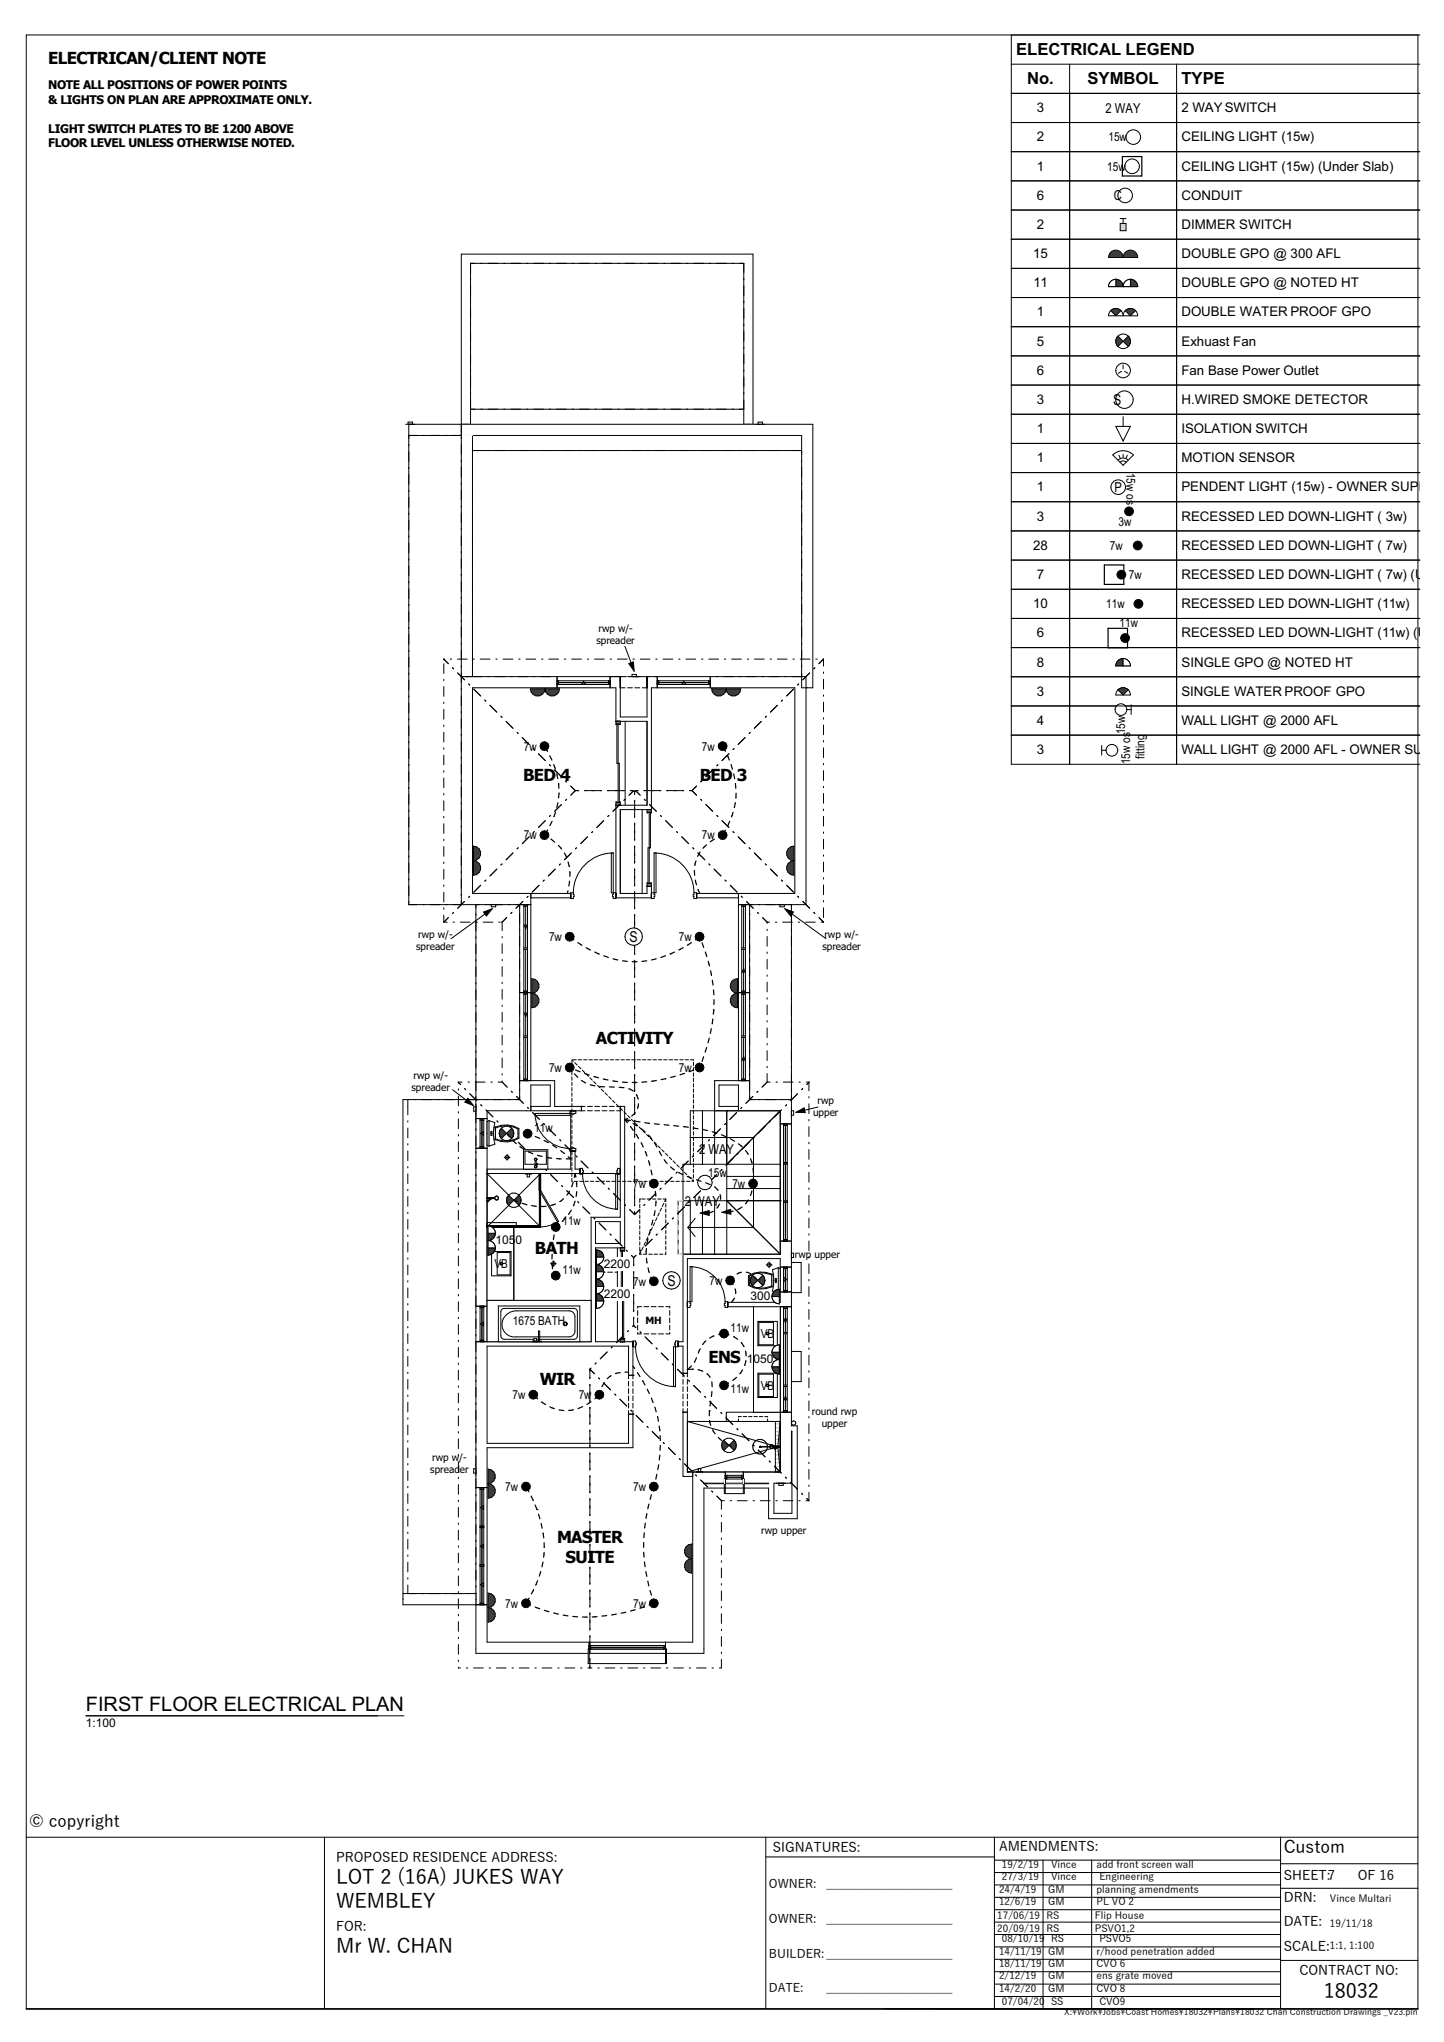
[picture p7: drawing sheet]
<svg xmlns="http://www.w3.org/2000/svg" width="297mm" height="420mm" viewBox="0 0 297 420" stroke-linecap="round" stroke-linejoin="round" font-family="sans-serif">
<defs><g id="words">
<g font-size="4.1">
<text x="17.7" y="351.9">FIRST FLOOR ELECTRICAL PLAN</text>
<text x="69.1" y="387.5">LOT 2 (16A) JUKES WAY</text>
<text x="69.1" y="392.4">WEMBLEY</text>
<text x="69.1" y="401.6">Mr W. CHAN</text>
<text x="272.3" y="411">18032</text>
</g>
<text font-size="3.6" x="264" y="381">Custom</text>
<g font-size="3.4">
<text x="209" y="11.3">ELECTRICAL LEGEND</text>
<text x="9.9" y="13.2">ELECTRICAN/CLIENT NOTE</text>
<text x="211.2" y="17.3">No.</text>
<text x="223.7" y="17.3">SYMBOL</text>
<text x="243" y="17.3">TYPE</text>
<text x="107.6" y="160.7">BED 4</text>
<text x="143.9" y="160.7">BED 3</text>
<text x="122.6" y="214.8">ACTIVITY</text>
<text x="110" y="257.9">BATH</text>
<text x="145.7" y="280.3">ENS</text>
<text x="111" y="284.8">WIR</text>
<text x="114.6" y="317.4">MASTER</text>
<text x="116.3" y="321.6">SUITE</text>
<text x="6" y="375.8">© copyright</text>
</g>
<g font-size="3.1">
<text x="228.9" y="83.3">S</text>
<text x="129.5" y="193.7">S</text>
<text x="137.3" y="264.5">S</text>
</g>
<g font-size="2.8">
<text x="227.4" y="23.2">2 WAY</text>
<text x="229.1" y="41.2">C</text>
<text x="229.2" y="101.2">P</text>
<text x="143.8" y="237.3">2</text>
<text x="145.7" y="237.3">WAY</text>
<text x="140.9" y="248">2</text>
<text x="142.8" y="248">WAY</text>
</g>
<g font-size="2.7">
<text x="213.2" y="23.1">3</text>
<text x="243" y="23.1">2 WAY SWITCH</text>
<text x="213.2" y="29.1">2</text>
<text x="243" y="29.1">CEILING LIGHT (15w)</text>
<text x="213.2" y="35.1">1</text>
<text x="243" y="35.1">CEILING LIGHT (15w) (Under Slab)</text>
<text x="213.2" y="41.1">6</text>
<text x="243" y="41.1">CONDUIT</text>
<text x="213.2" y="47.1">2</text>
<text x="243" y="47.1">DIMMER SWITCH</text>
<text x="212.5" y="53.1">15</text>
<text x="243" y="53.1">DOUBLE GPO @ 300 AFL</text>
<text x="212.6" y="59.1">11</text>
<text x="243" y="59.1">DOUBLE GPO @ NOTED HT</text>
<text x="213.2" y="65.1">1</text>
<text x="243" y="65.1">DOUBLE WATER PROOF GPO</text>
<text x="213.2" y="71.1">5</text>
<text x="243" y="71.1">Exhuast Fan</text>
<text x="213.2" y="77.1">6</text>
<text x="243" y="77.1">Fan Base Power Outlet</text>
<text x="213.2" y="83.1">3</text>
<text x="243" y="83.1">H.WIRED SMOKE DETECTOR</text>
<text x="213.2" y="89.1">1</text>
<text x="243" y="89.1">ISOLATION SWITCH</text>
<text x="213.2" y="95.1">1</text>
<text x="243" y="95.1">MOTION SENSOR</text>
<text x="213.2" y="101.1">1</text>
<text x="243" y="101.1">PENDENT LIGHT (15w) - OWNER SUPPLIED</text>
<text x="213.2" y="107.1">3</text>
<text x="243" y="107.1">RECESSED LED DOWN-LIGHT ( 3w)</text>
<text x="212.5" y="113.1">28</text>
<text x="243" y="113.1">RECESSED LED DOWN-LIGHT ( 7w)</text>
<text x="213.2" y="119.1">7</text>
<text x="243" y="119.1">RECESSED LED DOWN-LIGHT ( 7w) (Under</text>
<text x="212.5" y="125.1">10</text>
<text x="243" y="125.1">RECESSED LED DOWN-LIGHT (11w)</text>
<text x="213.2" y="131.1">6</text>
<text x="243" y="131.1">RECESSED LED DOWN-LIGHT (11w) (Unde</text>
<text x="213.2" y="137.1">8</text>
<text x="243" y="137.1">SINGLE GPO @ NOTED HT</text>
<text x="213.2" y="143.1">3</text>
<text x="243" y="143.1">SINGLE WATER PROOF GPO</text>
<text x="213.2" y="149.1">4</text>
<text x="243" y="149.1">WALL LIGHT @ 2000 AFL</text>
<text x="213.2" y="155.1">3</text>
<text x="243" y="155.1">WALL LIGHT @ 2000 AFL - OWNER SUPPLI</text>
<text x="69.1" y="383">PROPOSED RESIDENCE ADDRESS:</text>
<text x="159" y="380.8">SIGNATURES:</text>
<text x="205.5" y="380.7">AMENDMENTS:</text>
<text x="264" y="386.8">SHEET:7</text>
<text x="279.2" y="386.8">OF 16</text>
<text x="264" y="391.3">DRN:</text>
<text x="69.1" y="397.2">FOR:</text>
<text x="264" y="401.2">SCALE:</text>
<text x="264" y="396.2">DATE:</text>
<text x="267.3" y="406.2">CONTRACT NO:</text>
</g>
<g font-size="2.5">
<text x="9.9" y="18.4">NOTE ALL POSITIONS OF POWER POINTS</text>
<text x="9.9" y="21.4">&amp; LIGHTS ON PLAN ARE APPROXIMATE ONLY.</text>
<text x="9.9" y="27.3">LIGHT SWITCH PLATES TO BE 1200 ABOVE</text>
<text x="228" y="29.1">15w</text>
<text x="9.9" y="30.3">FLOOR LEVEL UNLESS OTHERWISE NOTED.</text>
<text x="227.7" y="35.1">15w</text>
<text x="231.7" y="97.2" transform="rotate(90 231.7 97.2)">15w os</text>
<text x="228.3" y="113.1">7w</text>
<text x="230" y="108.1">3w</text>
<text x="232.2" y="119.1">7w</text>
<text x="227.5" y="125.1">11w</text>
<text x="230.3" y="129">11w</text>
<text x="107.7" y="154.4">7w</text>
<text x="144.4" y="154.4">7w</text>
<text x="231.5" y="151.1" transform="rotate(-90 231.5 151.1)">15w</text>
<text x="232.4" y="157.2" transform="rotate(-90 232.4 157.2)">15w os</text>
<text x="235.4" y="156.1" transform="rotate(-90 235.4 156.1)">fitting</text>
<text x="107.7" y="172.7">7w</text>
<text x="144.4" y="172.7">7w</text>
<text x="112.9" y="193.6">7w</text>
<text x="139.6" y="193.6">7w</text>
<text x="112.9" y="220.5">7w</text>
<text x="139.6" y="220.5">7w</text>
<text x="109.9" y="232.8">11w</text>
<text x="130.2" y="244.3">7w</text>
<text x="145.7" y="242.1">15w</text>
<text x="150.6" y="244.3">7w</text>
<text x="115.7" y="252">11w</text>
<text x="101.9" y="256">1050</text>
<text x="101.7" y="260.8">VB</text>
<text x="115.7" y="262">11w</text>
<text x="124.2" y="260.9">2200</text>
<text x="124.2" y="266.9">2200</text>
<text x="130.2" y="264.4">7w</text>
<text x="145.9" y="264.3">7w</text>
<text x="154.4" y="267.5">300</text>
<text x="105.5" y="272.6">1675 BATH</text>
<text x="150.3" y="273.9">11w</text>
<text x="156.5" y="275.2">VB</text>
<text x="153.6" y="280.4">1050</text>
<text x="105.4" y="287.8">7w</text>
<text x="119" y="287.8">7w</text>
<text x="150.3" y="286.5">11w</text>
<text x="156.5" y="285.8">VB</text>
<text x="103.9" y="306.7">7w</text>
<text x="130.2" y="306.7">7w</text>
<text x="103.9" y="330.7">7w</text>
<text x="130.2" y="330.7">7w</text>
<text x="17.7" y="355.1">1:100</text>
<text x="158.2" y="388.3">OWNER:</text>
<text x="170" y="388.3">_____________________</text>
<text x="158.2" y="395.6">OWNER:</text>
<text x="170" y="395.6">_____________________</text>
<text x="158.2" y="402.6">BUILDER:_____________________</text>
<text x="158.2" y="409.7">DATE:</text>
<text x="170" y="409.7">_____________________</text>
</g>
<g font-size="2.1">
<text x="123.1" y="130">rwp w/-</text>
<text x="122.7" y="132.5">spreader</text>
<text x="85.6" y="195.4">spreader</text>
<text x="86" y="193">rwp w/-</text>
<text x="169.1" y="195.4">spreader</text>
<text x="169.6" y="193">rwp w/-</text>
<text x="85" y="222">rwp w/-</text>
<text x="84.6" y="224.5">spreader</text>
<text x="168.2" y="227.1">rwp</text>
<text x="167.2" y="229.6">upper</text>
<text x="163.5" y="258.8">rwp upper</text>
<text x="132.7" y="272.4">MH</text>
<text x="167" y="291">round rwp</text>
<text x="169" y="293.5">upper</text>
<text x="88.5" y="303.1">spreader</text>
<text x="88.9" y="300.6">rwp w/-</text>
<text x="156.6" y="315.5">rwp upper</text>
<text x="205.5" y="389.3">24/4/19</text>
<text x="206.1" y="384.2">19/2/19</text>
<text x="206.1" y="386.7">27/3/19</text>
<text x="215.6" y="389.3">GM</text>
<text x="216.2" y="384.2">Vince</text>
<text x="216.2" y="386.7">Vince</text>
<text x="225.5" y="384.2">add front screen wall</text>
<text x="225.5" y="389.3">planning amendments</text>
<text x="226.1" y="386.7">Engineering</text>
<text x="205.1" y="394.8">17/06/19</text>
<text x="205.5" y="391.8">12/6/19</text>
<text x="215.2" y="394.8">RS</text>
<text x="215.6" y="391.8">GM</text>
<text x="225.2" y="394.8">Flip House</text>
<text x="225.5" y="391.8">PL VO 2</text>
<text x="273.5" y="391.2">Vince Multari</text>
<text x="205.1" y="397.3">20/09/19</text>
<text x="206.1" y="399.5">08/10/19</text>
<text x="215.2" y="397.3">RS</text>
<text x="216.2" y="399.5">RS</text>
<text x="225.2" y="397.3">PSVO1,2</text>
<text x="226.1" y="399.5">PSVO5</text>
<text x="273.5" y="396.3">19/11/18</text>
<text x="273.5" y="401">1:1, 1:100</text>
<text x="205.5" y="402">14/11/19</text>
<text x="205.5" y="404.6">18/11/19</text>
<text x="205.5" y="407.1">2/12/19</text>
<text x="215.6" y="402">GM</text>
<text x="215.6" y="404.6">GM</text>
<text x="215.6" y="407.1">GM</text>
<text x="225.5" y="402">r/hood penetration added</text>
<text x="225.5" y="404.6">CVO 6</text>
<text x="225.5" y="407.1">ens grate moved</text>
<text x="205.5" y="409.8">14/2/20</text>
<text x="206.1" y="412.3">07/04/20</text>
<text x="215.6" y="409.8">GM</text>
<text x="216.2" y="412.3">SS</text>
<text x="225.5" y="409.8">CVO 8</text>
<text x="226.1" y="412.3">CVO9</text>
</g>
<text font-size="1.8" x="218.9" y="414.5">X:\Work\Jobs\Coast Homes\18032\Plans\18032 Chan Construction Drawings _V23.pln</text>
</g></defs>
<g fill="none" stroke="#000" stroke-width=".21">
<path d="M208 13.2h84M208 7.2v150h12v-144M208 19.2h34M242 13.2v12h-34M291.6 7.2v406h-286.2v-406h286.6M208 31.2h12M208 37.2h12M208 43.2h12M208 49.2h12M208 55.2h12M208 61.2h12M208 67.2h12"/>
<path d="M208 73.2h12M208 79.2h12M208 85.2h12M208 91.2h12M208 97.2h12M208 103.2h12M208 109.2h12M208 115.2h12M208 121.2h12M208 127.2h12M208 133.2h12M208 139.2h12"/>
<path d="M208 145.2h12M208 151.2h12M5.4 377.9h286.2M66.7 377.9v35.3M157.5 377.9v35.3M204.5 377.9v35.3M263.4 377.9v35.3M157.5 381.9h47M204.5 397.9h58.9M204.5 395.3h58.9M204.5 392.8h58.9M204.5 390.2h58.9"/>
<path d="M204.5 387.7h58.9M204.5 385.1h58.9M204.5 382.6h58.9M214.5 382.6v30.6M224.5 382.6v30.6M263.4 383.3h28.2M263.4 388.4h28.2M204.5 408.1h58.9M204.5 405.5h58.9M204.5 403h58.9M204.5 400.4h58.9M204.5 410.6h58.9"/>
<path d="M263.4 403.2h28.2"/>
</g>
<circle cx="233.1" cy="28.2" r="1.5" fill="#fff"/>
<g fill="none" stroke="#000" stroke-width=".21">
<path d="M220 25.2h22v6h-22z"/>
<circle cx="233.1" cy="28.2" r="1.5"/>
</g>
<circle cx="232.8" cy="34.2" r="1.5" fill="#fff"/>
<g fill="none" stroke="#000" stroke-width=".21">
<path d="M220 31.2h22v6h-22z"/>
<circle cx="232.8" cy="34.2" r="1.5"/>
</g>
<path d="M230.8 32.2h4v4h-4z" fill="none" stroke="#000" stroke-width=".25"/>
<circle cx="231.4" cy="40.2" r="1.5" fill="#fff"/>
<g fill="none" stroke="#000" stroke-width=".21">
<path d="M220 37.2h22v6h-22z"/>
<circle cx="231.4" cy="40.2" r="1.5"/>
</g>
<path d="M230.4 46h1.2v1.5h-1.2z" fill-rule="evenodd" fill="#7fffff"/>
<path d="M220 43.2h22v6h-22zM230.4 46h1.2v1.5h-1.2zM230.4 45h1.2M231 45v1" fill="none" stroke="#000" stroke-width=".21"/>
<path d="M231.6 51.8a1.5 1.5 0 0 1 1.6-.2 1.5 1.5 0 0 1 .8 1.4h-3l.1-.7z" fill-rule="evenodd" fill="#3f3f3f"/>
<path d="M231.6 51.7a1.5 1.5 0 0 1 1.6-.1 1.5 1.5 0 0 1 .8 1.4h-3l.1-.5z" fill="none" stroke="#000" stroke-width=".21"/>
<path d="M228.6 51.8a1.5 1.5 0 0 1 1.6-.2 1.5 1.5 0 0 1 .8 1.4h-3l.1-.7z" fill-rule="evenodd" fill="#3f3f3f"/>
<path d="M220 49.2h22v6h-22zM228.6 51.7a1.5 1.5 0 0 1 1.6-.1 1.5 1.5 0 0 1 .8 1.4h-3l.1-.5z" fill="none" stroke="#000" stroke-width=".21"/>
<path d="M231.6 57.8a1.5 1.5 0 0 1 1.6-.2 1.5 1.5 0 0 1 .8 1.4h-3l.1-.7z" fill-rule="evenodd" fill="#fff"/>
<path d="M231.6 57.7a1.5 1.5 0 0 1 1.6-.1 1.5 1.5 0 0 1 .8 1.4h-3l.1-.5z" fill="none" stroke="#000" stroke-width=".21"/>
<path d="M232.5 57.5a1.5 1.5 0 0 1 1.5 1.5h-1.5z" fill-rule="evenodd" fill="#3f3f3f"/>
<path d="M232.5 57.5a1.5 1.5 0 0 1 1.5 1.5h-1.5z" fill="none" stroke="#000" stroke-width=".21"/>
<path d="M231.4 57.9l.5-.3 .6-.1v1.5h-1.5l.1-.6z" fill-rule="evenodd" fill="#fff"/>
<path d="M231.6 57.7l.9-.2v1.5h-1.5l.1-.5z" fill="none" stroke="#000" stroke-width=".21"/>
<path d="M228.6 57.8a1.5 1.5 0 0 1 1.6-.2 1.5 1.5 0 0 1 .8 1.4h-3l.1-.7z" fill-rule="evenodd" fill="#fff"/>
<path d="M228.6 57.7a1.5 1.5 0 0 1 1.6-.1 1.5 1.5 0 0 1 .8 1.4h-3l.1-.5z" fill="none" stroke="#000" stroke-width=".21"/>
<path d="M229.5 57.5a1.5 1.5 0 0 1 1.5 1.5h-1.5z" fill-rule="evenodd" fill="#3f3f3f"/>
<path d="M229.5 57.5a1.5 1.5 0 0 1 1.5 1.5h-1.5z" fill="none" stroke="#000" stroke-width=".21"/>
<path d="M228.4 57.9l.5-.3 .6-.1v1.5h-1.5l.1-.6z" fill-rule="evenodd" fill="#fff"/>
<path d="M220 55.2h22v6h-22zM228.6 57.7l.9-.2v1.5h-1.5l.1-.5z" fill="none" stroke="#000" stroke-width=".21"/>
<path d="M231.6 63.8a1.5 1.5 0 0 1 1.6-.2 1.5 1.5 0 0 1 .8 1.4h-3l.1-.7z" fill-rule="evenodd" fill="#fff"/>
<path d="M231.6 63.7a1.5 1.5 0 0 1 1.6-.1 1.5 1.5 0 0 1 .8 1.4h-3l.1-.5z" fill="none" stroke="#000" stroke-width=".21"/>
<path d="M231.4 63.9a1.5 1.5 0 0 1 2.2 0l-1.1 1.1z" fill-rule="evenodd" fill="#3f3f3f"/>
<path d="M231.4 63.9a1.5 1.5 0 0 1 2.2 0l-1.1 1.1z" fill="none" stroke="#000" stroke-width=".21"/>
<path d="M228.6 63.8a1.5 1.5 0 0 1 1.6-.2 1.5 1.5 0 0 1 .8 1.4h-3l.1-.7z" fill-rule="evenodd" fill="#fff"/>
<path d="M228.6 63.7a1.5 1.5 0 0 1 1.6-.1 1.5 1.5 0 0 1 .8 1.4h-3l.1-.5z" fill="none" stroke="#000" stroke-width=".21"/>
<path d="M228.4 63.9a1.5 1.5 0 0 1 2.2 0l-1.1 1.1z" fill-rule="evenodd" fill="#3f3f3f"/>
<path d="M220 61.2h22v6h-22zM228.4 63.9a1.5 1.5 0 0 1 2.2 0l-1.1 1.1z" fill="none" stroke="#000" stroke-width=".21"/>
<circle cx="231" cy="70.2" r="1.5" fill="#fff"/>
<circle cx="231" cy="70.2" r="1.5" fill="none" stroke="#000" stroke-width=".21"/>
<path d="M231 70.2l1.1-1.1a1.5 1.5 0 0 1 0 2.2z" fill-rule="evenodd" fill="#3f3f3f"/>
<path d="M231 70.2l1.1-1.1a1.5 1.5 0 0 1 0 2.2z" fill="none" stroke="#000" stroke-width=".21"/>
<path d="M229.9 69.1l1.1 1.1-1.1 1.1a1.5 1.5 0 0 1 0-2.2z" fill-rule="evenodd" fill="#3f3f3f"/>
<path d="M220 67.2h22v6h-22zM229.9 69.1l1.1 1.1-1.1 1.1a1.5 1.5 0 0 1 0-2.2z" fill="none" stroke="#000" stroke-width=".21"/>
<circle cx="231" cy="76.2" r="1.5" fill="#fff"/>
<g fill="none" stroke="#000" stroke-width=".21">
<path d="M220 73.2h22v6h-22zM230.7 76.4l-.7 .4M231 75.1v.8M231.3 76.4l.7 .4"/>
<circle cx="231" cy="76.2" r="1.5"/>
</g>
<circle cx="231.3" cy="82.2" r="1.8" fill="#fff"/>
<g fill="none" stroke="#000" stroke-width=".21">
<path d="M220 79.2h22v6h-22zM231 85.7v5"/>
<circle cx="231.3" cy="82.2" r="1.8"/>
</g>
<path d="M229.5 87.7h3l-1.5 3z" fill="#fff"/>
<path d="M220 85.2h22v12h-22zM220 91.2h22M229.5 87.7h3l-1.5 3zM229.8 94.5l-.9-.9a3 3 0 0 1 4.2 0l-.9 .9M229.9 94.6a1.5 1.5 0 0 1 2.2 0l-1.1 1.1zM230.1 93.6l.3 .6M230.4 95.1l.6-.3 .6 .3M231 93.5v.6M231.9 93.6l-.3 .6" fill="none" stroke="#000" stroke-width=".21"/>
<circle cx="230" cy="100.2" r="1.5" fill="#fff"/>
<g fill="none" stroke="#000" stroke-width=".21">
<path d="M220 97.2h22v36h-22zM220 103.2h22M220 109.2h22M220 115.2h22M220 121.2h22M220 127.2h22"/>
<circle cx="230" cy="100.2" r="1.5"/>
<circle cx="230.6" cy="118.2" r=".9"/>
<circle cx="232.2" cy="105.2" r=".9"/>
<circle cx="234" cy="112.2" r=".9"/>
<circle cx="231.4" cy="131.2" r=".9"/>
<circle cx="234.1" cy="124.2" r=".9"/>
</g>
<g fill="#000">
<circle cx="230.6" cy="118.2" r=".9"/>
<circle cx="232.2" cy="105.2" r=".9"/>
<circle cx="234" cy="112.2" r=".9"/>
<circle cx="231.4" cy="131.2" r=".9"/>
<circle cx="234.1" cy="124.2" r=".9"/>
</g>
<path d="M227.1 116.2h4v4h-4zM227.9 129.2h4v4h-4z" fill="none" stroke="#000" stroke-width=".25"/>
<path d="M230.1 135.8a1.5 1.5 0 0 1 1.6-.2 1.5 1.5 0 0 1 .8 1.4h-3l.1-.7z" fill-rule="evenodd" fill="#fff"/>
<path d="M230.1 135.7a1.5 1.5 0 0 1 1.6-.1 1.5 1.5 0 0 1 .8 1.4h-3l.1-.5z" fill="none" stroke="#000" stroke-width=".21"/>
<path d="M229.9 135.9l.5-.3 .6-.1v1.5h-1.5l.1-.6z" fill-rule="evenodd" fill="#3f3f3f"/>
<path d="M230.1 135.7l.9-.2v1.5h-1.5l.1-.5z" fill="none" stroke="#000" stroke-width=".21"/>
<path d="M231 135.5a1.5 1.5 0 0 1 1.5 1.5h-1.5z" fill-rule="evenodd" fill="#fff"/>
<path d="M220 133.2h22v6h-22zM231 135.5a1.5 1.5 0 0 1 1.5 1.5h-1.5z" fill="none" stroke="#000" stroke-width=".21"/>
<path d="M230.1 141.8a1.5 1.5 0 0 1 1.6-.2 1.5 1.5 0 0 1 .8 1.4h-3l.1-.7z" fill-rule="evenodd" fill="#fff"/>
<path d="M230.1 141.7a1.5 1.5 0 0 1 1.6-.1 1.5 1.5 0 0 1 .8 1.4h-3l.1-.5z" fill="none" stroke="#000" stroke-width=".21"/>
<path d="M229.9 141.9a1.5 1.5 0 0 1 2.2 0l-1.1 1.1z" fill-rule="evenodd" fill="#3f3f3f"/>
<path d="M220 139.2h22v6h-22zM229.9 141.9a1.5 1.5 0 0 1 2.2 0l-1.1 1.1z" fill="none" stroke="#000" stroke-width=".21"/>
<circle cx="230.6" cy="146" r="1.2" fill="#fff"/>
<g fill="none" stroke="#000" stroke-width=".21">
<path d="M220 145.2h22v6h-22zM231.8 146h.9M232.7 145v2"/>
<circle cx="230.6" cy="146" r="1.2"/>
</g>
<circle cx="228.7" cy="154.3" r="1.2" fill="#fff"/>
<g fill="none" stroke="#000" stroke-width=".21">
<path d="M292 19.2h-50v138M242 25.2h50M242 31.2h50M242 37.2h50M242 43.2h50M242 49.2h50M242 55.2h50M242 61.2h50M242 67.2h50M242 73.2h50M242 79.2h50M242 85.2h50"/>
<path d="M242 91.2h50M242 97.2h50M242 103.2h50M242 109.2h50M242 115.2h50M242 121.2h50M242 127.2h50M242 133.2h50M242 139.2h50M226.6 154.3h.9M226.6 153.3v2M242 145.2h50"/>
<path d="M292 151.2h-72v6h72"/>
<circle cx="228.7" cy="154.3" r="1.2"/>
</g>
<!-- layer: F1  PLUMBING-(fixtures) -->
<path d="M159.5 292.4h1v10.4h-1z" fill-rule="evenodd" fill="#fff"/>
<g fill="none" stroke="#c0c0c0" stroke-width=".21">
<path d="M159.5 299.3h1M159.5 298.5h1M159.5 297.7h1M159.5 296.9h1M159.5 296.1h1M159.5 295.3h1M159.5 294.5h1M159.5 293.7h1M159.5 292.9h1M159.5 302.5h1M159.5 301.7h1M159.5 300.9h1"/>
<path d="M159.5 300.1h1"/>
</g>
<path d="M159.5 292.4h1v10.4h-1z" fill="none" stroke="#000" stroke-width=".21"/>
<path d="M143.3 302.7l1.2 .1z" fill-rule="evenodd" fill="#fff"/>
<path d="M143.3 302.7l1.2 .1z" fill="none" stroke="#000" stroke-width=".21"/>
<path d="M143.6 302.1h.5v.6h-.5z" fill-rule="evenodd" fill="#fff"/>
<g fill="none" stroke="#000" stroke-width=".21">
<path d="M141.4 292.4h19.1M141.4 292.4v10.4M141.4 292.4l18.6 5.2M156.3 297.6h.1M156.3 297.5h.1M156.3 297.6h4M157.8 297.5a1.5 1.5 0 0 0-2.2-1.2 1.5 1.5 0 0 0 0 2.6 1.5 1.5 0 0 0 2.2-1.3M158.4 297.6a.37 .37 0 0 0 .3 .4 .37 .37 0 0 0 .4-.3h.6M159 297.5h.1M159 297.6h.1M159.3 298h.1M159.3 297.9v.1"/>
<path d="M159.4 298h.1M159.4 297.9h-.1M159.4 297.9h.1M159.5 298h-.1M159.5 298h.1M159.6 297.7l-.2 .2M159.6 297.7h.1M159.6 297.7l.1 .1M159.6 297.4l.1 .1M159.6 297.4v.1M159.7 297.5h.1M159.7 297.7h.1"/>
<path d="M159.7 297.8l-.2 .2M159.7 297.6v.1M159.7 297.4l-.6 .1a.37 .37 0 0 0-.4-.3 .37 .37 0 0 0-.3 .3M159.7 297.4l.1 .1M159.7 297.8h.1M159.7 297.6h.1M159.7 297.7v.1M159.8 297.7h.1M159.8 297.7h-.1M159.8 297.5h.1M159.8 297.6v.1M159.8 297.6h.1"/>
<path d="M160 297.6l.5 5.2M160 297.6l-18.6 5.2M160 297.6l-.2 .1M160 297.6l.2 .1-.7 .3M160.2 297.6h.1M160.2 297.5h.1M160.2 297.5h-.2M160.2 297.6l.3 .1M160.3 297.6h.1M160.3 297.5h.1M160.3 297.5h-4M160.5 292.4v10.4"/>
<path d="M160.5 292.4l-.5 5.2M160.5 297.4l-.3 .1M141.4 302.8h19.1M143.6 302.1h.5v.6h-.5z"/>
</g>
<!-- layer: D1  WALLS-(external) -->
<path d="M144.8 305.2h13.3M144.8 306.1h13.3M149 304.2h4.1v3h-4.1zM149.2 304.2v3M152.9 304.2v3" fill="none" stroke="#000" stroke-width=".21"/>
<path d="M121.2 337.8h15.7v2.3h-15.7z" fill-rule="evenodd" fill="#fff"/>
<path d="M143.4 302.8h-.9v35h-42.3M144.8 306.1v34h-46.9v-.9M144.8 305.1v.1M121.2 337.8v2.3M121.2 339.2h15.7M121.2 338.4h15.7M121.5 338.8h15.1M121.5 338.4v.8M136.6 338.4v.8M136.9 337.8v2.3" fill="none" stroke="#000" stroke-width=".21"/>
<g fill="#fff">
<path d="M160.5 260.6h2.3v5.1h-2.3z" fill-rule="evenodd"/>
<path d="M160.5 231.2h2.3v24.1h-2.3z" fill-rule="evenodd"/>
<path d="M160.5 268.8h2.3v21.7h-2.3z" fill-rule="evenodd"/>
</g>
<g fill="none" stroke="#000" stroke-width=".21">
<path d="M151.9 227.6v.9h8.6v29.5M154.2 226.2h8.6v67.1M160.5 231.2h2.3M161.2 231.2v24.1M161.2 231.5h.7M161.2 239.1h.7M161.2 239.4h.7M161.5 231.5v7.6M161.5 239.4v7.6M161.9 231.2v24.1M160.5 255.3h2.3M160.5 258.9v9"/>
<path d="M161.2 247h.7M161.2 247.3h.7M161.2 255h.7M161.5 247.3v7.7M160.5 260.6h2.3M160.5 265.7h2.3M161.2 260.6v5.1M161.2 268.8v21.7M161.2 260.9h.7M161.2 265.4h.7M161.2 269.1h.7M161.2 274.3h.7"/>
<path d="M161.2 274h.7M161.2 262.8l.6 .4-.6 .3zM161.2 271.3h.7l-.3 .8zM161.5 260.9v4.5M161.5 269.1v4.9M161.5 274.3v10.6M161.9 260.6v5.1M161.9 268.8v21.7M162.8 268.8h-2.3v34M160.5 290.5h2.3M161.2 285.2h.7M161.2 284.9h.7"/>
<path d="M161.2 290.2h.7M161.5 285.2v5M161.6 287.2l.3 .7h-.7zM162.8 294.4v9.8"/>
</g>
<g fill="#fff">
<path d="M151.9 186.1h2.3v18.1h-2.3z" fill-rule="evenodd"/>
<path d="M151.9 204.2h2.3v18.1h-2.3z" fill-rule="evenodd"/>
</g>
<g fill="none" stroke="#000" stroke-width=".21">
<path d="M95.8 139.2h-.9v46.9h12M97.2 141.5v42.3h12v.9M152.6 186.1v36.2M152.6 186.4h.7M152.6 195h.7M152.6 195.3h.7M152.9 186.4v8.6M152.9 195.3v8.6M152.9 199.2l.3 .7h-.6zM153.3 186.1v36.2M154.2 186.1v40.1M163.5 183.8h-11.6v38.5h2.3"/>
<path d="M165.8 185.2v.9h-13.9M151.9 204.2h2.3M152.6 203.9h.7M152.6 204.5h.7M152.6 213.1h.7M152.6 213.4h.7M152.9 204.5v8.6M152.9 213.4v8.6M152.9 217.3l.3 .7h-.6zM151.9 223.2v4.4M152.6 222h.7"/>
</g>
<g fill="#fff">
<path d="M106.9 186.1h2.3v18.1h-2.3z" fill-rule="evenodd"/>
<path d="M106.9 204.2h2.3v18.1h-2.3z" fill-rule="evenodd"/>
</g>
<g fill="none" stroke="#000" stroke-width=".21">
<path d="M107.7 186.1v36.2M107.7 195.3h.8M107.7 195h.8M107.7 186.4h.8M107.8 190.3h.6l-.3 .7zM108.1 186.4v8.6M108.1 195.3v8.6M108.5 186.1v36.2M109.2 186.1h-2.3v40.1h-9v.9M109.2 184.7v37.6h-2.3M106.9 204.2h2.3M107.7 203.9h.8"/>
<path d="M107.7 213.4h.8M107.7 213.1h.8M107.7 204.5h.8M107.8 208.4h.6l-.3 .7zM108.1 204.5v8.6M108.1 213.4v8.6M107.7 222h.8M109.2 223.2v5.3h-9"/>
</g>
<g fill="#fff">
<path d="M97.9 306h2.3v24.1h-2.3z" fill-rule="evenodd"/>
<path d="M97.9 230.1h2.3v6.1h-2.3z" fill-rule="evenodd"/>
<path d="M97.9 268.7h2.3v7.3h-2.3z" fill-rule="evenodd"/>
</g>
<g fill="none" stroke="#000" stroke-width=".21">
<path d="M97.9 227.1v103h2.3v-32.3M97.9 236.2h2.3M97.9 230.1h2.3M98.7 230.1v6.1M98.7 235.9h.8M98.7 230.4h.8M98.8 233.1l.6-.4v.8zM99.1 230.4v5.5M99.5 230.1v6.1M100.2 228.5v47.5h-2.3M97.9 268.7h2.3M98.7 268.7v7.3"/>
<path d="M98.7 275.7h.8M98.7 269h.8M98.8 272.3l.6-.4v.8zM99.1 269v6.7M99.5 268.7v7.3M100.2 276.9v20M97.9 306h2.3M98.7 306v24.1M98.7 314.2h.8M98.7 313.9h.8M98.7 306.3h.8M98.8 310.1l.6-.4v.8z"/>
<path d="M98.8 318l.6-.4v.8zM99.1 306.3v7.6M99.1 314.2v7.6M99.5 306v24.1M98.7 329.8h.8M98.7 322.1h.8M98.7 321.8h.8M98.8 325.9l.6-.3v.7zM99.1 322.1v7.7"/>
</g>
<!-- layer: D2  WALLS-(internal) -->
<path d="M125.7 175.4h.4v8.6h-.1v.4h.1v.4h.6v-1.2h-1zM126.1 175.4a8.2 8.2 0 0 0-8.2 8.2M134.5 175.4a8.2 8.2 0 0 1 8.2 8.2M134.5 175.4h.4v8.2h-.9v1.2h.5v-.4h.2v-.4h-.2zM117.4 183.6h.5v.4h.2l-.2 .8h-.5zM117.4 183.8h-8.2v.9h8.2M126.7 184.7h7.3M127.6 183.8h5.5M142.7 183.6h.6v1.2h-.6v-.4h-.1zM143.3 183.8h8.6v.9h-8.6" fill="none" stroke="#000" stroke-width=".21"/>
<path d="M133.1 166.5h.9v15.8h-.9z" fill-rule="evenodd" fill="#fff"/>
<path d="M133.1 141.5v6M133.1 148.4v17.2M134 141.5v25h-.9M133.1 183.8v-1.5h.9v1.5" fill="none" stroke="#000" stroke-width=".21"/>
<path d="M133.1 181.6h.2v.1l.7-.1v.7h-.9z" fill-rule="evenodd" fill="#7f7f7f"/>
<path d="M133.1 181.6h.2v.1l.7-.1v.7h-.9z" fill="none" stroke="#000" stroke-width=".21"/>
<path d="M133.1 166.5h.9v.7h-.2v-.1l-.7 .1z" fill-rule="evenodd" fill="#7f7f7f"/>
<path d="M133.5 167.1v14.6h-.2v-7.3h.5v-7.3l-.7 .1v-.7h.9v.7h-.2" fill="none" stroke="#000" stroke-width=".21"/>
<path d="M126.7 148.4h.9v17.2h-.9z" fill-rule="evenodd" fill="#fff"/>
<path d="M126.7 141.5v6.9h.9M127.6 141.5v6M127.6 165.6h-.9v18.2M127.6 166.5v17.3" fill="none" stroke="#000" stroke-width=".21"/>
<path d="M126.7 164.9h.2v.2l.7-.2v.7h-.9z" fill-rule="evenodd" fill="#7f7f7f"/>
<path d="M126.7 164.9h.2v.2l.7-.2v.7h-.9z" fill="none" stroke="#000" stroke-width=".21"/>
<path d="M126.7 148.4h.9v.6h-.2v-.1l-.7 .1z" fill-rule="evenodd" fill="#7f7f7f"/>
<g fill="none" stroke="#000" stroke-width=".21">
<path d="M127.1 148.9v16.2h.3v-8.1h-.5v-8.1l.7 .1v-.6h-.9v.6h.2M113.2 227.6h-4v.9h8.2M114.1 227.6h6.2M118.3 228.5h2M119.6 227.6h.1M119.6 227.6v.9M120.8 228.5h1M120.8 227.6h1M122.3 228.5h1M122.3 227.6h1M123.8 228.5h1M123.8 227.6h1"/>
<path d="M125.3 228.5h1M125.3 227.6h1M126.8 227.6h1.7M127.6 227.6h.1M127.6 227.6v.9h-.8M117.4 240.5h-17.2v.9h27.4M118.3 240.5h1M119.3 240.3h.5v.4h.2l-.2 .8h-.5zM119.8 241.5a7.2 7.2 0 0 0 7.2 7.2M127 240.3v.4h-.1v.4h.1v7.6h-.4v-7.2h1v-1.2zM160.5 258h-20v18M160.5 258.9h-19.1v24.3"/>
<path d="M129.3 276.9v6.7M130.2 276.9v6.7M140.5 276.9v6.3M141.4 267.7h.5M141.9 260.5a7.2 7.2 0 0 1 7.2 7.2M141.9 260.5v7.6h.2v.4h-.2v.4h-.5M141.9 260.5h.4v7.2h-.4M149.1 267.7h.6v1.2h-.6v-.4h-.1zM149.7 267.9h10.8M149.7 268.8h10.8M129.3 290.1v6.8h-29.1M129.3 282.9h.9"/>
<path d="M129.3 290.9h.9M129.3 284.1v1M129.3 285.6v1M129.3 287.1v1M129.3 288.6v1M130.2 282.9h.1M130.2 290.9h.1M130.2 290.1v7.7h-30M130.2 284.1v1M130.2 285.6v1M130.2 287.1v1M130.2 288.6v1"/>
<path d="M140.5 282.5h.1M140.5 290.5h.1M140.5 282.5h.9M140.5 290.5h.9M140.5 283.7v1M140.5 285.2v1M140.5 286.7v1M140.5 288.2v1M140.5 289.7v14M141.4 283.7v1M141.4 285.2v1M141.4 286.7v1"/>
<path d="M141.4 288.2v1M141.4 289.7v13.1"/>
</g>
<path d="M127.6 256.7h.9v19.3h-.9z" fill-rule="evenodd" fill="#fff"/>
<path d="M127.6 228.5v12M128.5 227.6v29.1h-.9M127.6 241.4v9M127.6 251.3v4.5M127.6 276h.9" fill="none" stroke="#000" stroke-width=".21"/>
<path d="M127.6 256.7h.9v.6h-.2v-.1l-.7 .1z" fill-rule="evenodd" fill="#7f7f7f"/>
<path d="M127.6 256.7h.9v.6h-.2v-.1l-.7 .1z" fill="none" stroke="#000" stroke-width=".21"/>
<path d="M127.6 275.3h.2v.1l.7-.1v.7h-.9z" fill-rule="evenodd" fill="#7f7f7f"/>
<g fill="none" stroke="#000" stroke-width=".21">
<path d="M127.6 148.4h5.5M127.6 147.5h5.5M127.6 165.6h5.5M127.6 166.5h5.5M110.1 229a7.2 7.2 0 0 0 7.2 7.2M110.1 229h7.5v.2h.4v-.2h.4v-.5h-1.2l.1 .9h-7.2zM117.2 236.2h.4v-.1l.8 .1v.6h-1.2zM117.4 228.5v12M118.3 236.8v3.7M127.6 250.4h-6v25.6h-21.4M127.6 256.7h-5.1v19.3h7.7M127.6 251.3h-5.1v4.5h5.1"/>
<path d="M100.2 276.9h29.1M128 275.4v-18.2h-.2v9.1h.5v9.1l-.7-.1v.7M128.3 275.3h.2v.7M130.2 275.8h.5v.4h.2l-.2 .8h-.5zM130.7 277a8.2 8.2 0 0 0 8.2 8.2M138.9 275.8v.4h-.1v.4h.1v8.6h-.4v-8.2h1v-1.2zM139.5 276h1M139.5 276.9h1M141.4 302.8h1.1v.9h-2"/>
</g>
<!-- layer: D1  WALLS-(external) -->
<g fill="#fff">
<path d="M82.9 329h15v1.1h-15z" fill-rule="evenodd"/>
<path d="M82.9 328.9l15 .1z" fill-rule="evenodd"/>
<path d="M82.9 327.8h15v1.1h-15z" fill-rule="evenodd"/>
</g>
<path d="M82.9 327.8h15v2.3h-15z" fill="none" stroke="#000" stroke-width=".21"/>
<g fill="#fff">
<path d="M166.1 88.2h.2l-.2 .2z"/>
<path d="M164.9 88.7h.9l-.9 .9z"/>
<path d="M166 88.2v.3z" fill-rule="evenodd"/>
<path d="M164.9 88.2h1.1v.3l-.2 .2h-.9z" fill-rule="evenodd"/>
<path d="M166.3 88.2h.9v53.3h-1.1v-53.1z" fill-rule="evenodd"/>
<path d="M166 88.5l.1-.1v53.1z" fill-rule="evenodd"/>
<path d="M166 88.5v53h-1.1v-51.9z" fill-rule="evenodd"/>
</g>
<path d="M167.2 88.2v53.3h-2.3v-51.9" fill="none" stroke="#000" stroke-width=".21"/>
<g fill="#fff">
<path d="M94.9 89.6h1.1v49.6h-1.1z" fill-rule="evenodd"/>
<path d="M96 89.6l.1 49.6z" fill-rule="evenodd"/>
<path d="M96.1 89.6h1.1v49.6h-1.1z" fill-rule="evenodd"/>
</g>
<path d="M94.9 89.6h2.3v49.6h-2.3z" fill="none" stroke="#000" stroke-width=".21"/>
<g fill="#fff">
<path d="M154 52.3h.9l-.9 .9z"/>
<path d="M153 53.3h.9l-.9 .9z"/>
<path d="M154 53.2l.9-.9v.9z"/>
<path d="M154 53.2l-.1 .1z"/>
<path d="M153 54.2l.9-.9v.9z"/>
<path d="M154 53.2h.9v34.1h-.9z" fill-rule="evenodd"/>
<path d="M153.9 53.3l.1 34z" fill-rule="evenodd"/>
<path d="M153 54.2h.9v33.1h-.9z" fill-rule="evenodd"/>
</g>
<path d="M154 52.3h.9v35h-1.9v-33.1" fill="none" stroke="#000" stroke-width=".21"/>
<g fill="#fff">
<path d="M94.9 52.3l.9 .9h-.9z"/>
<path d="M95.8 53.2l.1 .1z"/>
<path d="M95.9 53.3l.9 .9h-.9z"/>
<path d="M94.9 52.3h.9v.9z"/>
<path d="M95.9 53.3h.9v.9z"/>
<path d="M95.8 52.3h58.2v.9h-58.2z" fill-rule="evenodd"/>
<path d="M95.9 53.2l58 .1z" fill-rule="evenodd"/>
<path d="M96.8 53.3h56.2v.9h-56.2z" fill-rule="evenodd"/>
</g>
<path d="M96.8 54.2h56.2M154 52.3h-59.1v.9" fill="none" stroke="#000" stroke-width=".21"/>
<g fill="#fff">
<path d="M94.9 53.2h.9v34.1h-.9z" fill-rule="evenodd"/>
<path d="M95.8 53.3l.1 34z" fill-rule="evenodd"/>
<path d="M95.9 54.2h.9v33.1h-.9z" fill-rule="evenodd"/>
</g>
<path d="M94.9 53.2v34.1h1.9v-33.1" fill="none" stroke="#000" stroke-width=".21"/>
<!-- layer: D2  WALLS-(internal) -->
<g fill="#fff">
<path d="M149.4 290.5h11.1v.9h-11.1z" fill-rule="evenodd"/>
<path d="M149.4 291.4l11.1 .1z" fill-rule="evenodd"/>
<path d="M149.4 291.5h11.1v.9h-11.1z" fill-rule="evenodd"/>
</g>
<path d="M149.4 290.5h11.1v1.9h-11.1z" fill="none" stroke="#000" stroke-width=".21"/>
<!-- layer: D1  WALLS-(external) -->
<path d="M162.8 294.4l.1 16.9h-3.7v-6.2M162.8 293.3h1.2v19.1h-5.9v-6.3M158.1 305.1v.1" fill="none" stroke="#000" stroke-width=".21"/>
<g fill="#fff">
<path d="M167.2 87.3v.9h-.9z"/>
<path d="M166.1 87.3h1.1l-.9 .9h-.2z" fill-rule="evenodd"/>
<path d="M94.9 87.3h71.2v.9h-71.2z" fill-rule="evenodd"/>
<path d="M94.9 88.2h70v.5h-70z" fill-rule="evenodd"/>
<path d="M94.9 88.7h70v.9h-70z" fill-rule="evenodd"/>
</g>
<path d="M167.2 88.2v-.9h-72.3v2.3h70M97.9 330.1v9.1M100.2 330.1v7.7" fill="none" stroke="#000" stroke-width=".21"/>
<!-- layer: D2  WALLS-(internal) -->
<path d="M109.2 223.2h4v4.4M109.2 222.3h4.9v5.3M151.9 222.3h-4.9v6.2h4.9v-.9h-4v-4.4h4" fill="none" stroke="#000" stroke-width=".21"/>
<!-- layer: J1  ROOF-(cover) -->
<g fill="none" stroke="#000" stroke-width=".21">
<path d="M96.8 57.3v.3M96.8 58.8v2M97.7 54.2h-.9v1.9M98.9 54.2h.3M100.4 54.2h2M103.6 54.2h.3M105.1 54.2h2M108.3 54.2h.3M109.8 54.2h2M113 54.2h.3M114.5 54.2h2M117.7 54.2h.3"/>
<path d="M119.2 54.2h2M122.4 54.2h.3M123.9 54.2h2M127.1 54.2h.3M128.6 54.2h2M131.8 54.2h.3M133.3 54.2h2M136.5 54.2h.3M138 54.2h2M141.2 54.2h.3M142.7 54.2h2M145.9 54.2h.3"/>
<path d="M147.4 54.2h2M150.6 54.2h.3M152.1 54.2h.9v1.9M153 57.3v.3M153 58.8v2M96.8 62v.3M96.8 63.5v2M96.8 66.7v.3M96.8 68.2v2M96.8 71.4v.3M96.8 72.9v2M96.8 76.1v.3"/>
<path d="M96.8 77.6v2M153 62v.3M153 63.5v2M153 66.7v.3M153 68.2v2M153 71.4v.3M153 72.9v2M153 76.1v.3M153 77.6v2M84.1 91.4v.3M84.1 92.9v2M84.1 96.1v.3"/>
<path d="M84.1 97.6v2M85.8 89.6h-1.7v.6M87 89.6h.3M88.5 89.6h2M91.7 89.6h.3M93.2 89.6h1.7v.1M94.9 89.9v.3M94.9 91.4v2M94.9 94.6v.3M94.9 96.1v2M94.9 99.3v.3M96.8 80.8v.3"/>
<path d="M96.8 82.3v1.9h.9M97.2 94.6v.3M97.2 96.1v2M97.2 99.3v.3M98.9 84.2h.3M99.1 92.7h-1.9v.7M100.3 92.7h.3M100.4 84.2h2M101.8 92.7h2M103.6 84.2h.3M105 92.7h.3M105.1 84.2h2"/>
<path d="M106.5 92.7h2M108.3 84.2h.3M109.7 92.7h.3M109.8 84.2h2M111.2 92.7h2M113 84.2h.3M114.4 92.7h.3M114.5 84.2h2M115.9 92.7h2M117.7 84.2h.3M119.1 92.7h.3M119.2 84.2h2"/>
<path d="M120.6 92.7h2M122.4 84.2h.3M123.8 92.7h.3M123.9 84.2h2M125.3 92.7h2M127.1 84.2h.3M128.5 92.7h.3M128.6 84.2h2M130 92.7h2M131.8 84.2h.3M133.2 92.7h.3M133.3 84.2h2"/>
<path d="M134.7 92.7h2M136.5 84.2h.3M137.9 92.7h.3M138 84.2h2M139.4 92.7h2M141.2 84.2h.3M142.6 92.7h.3M142.7 84.2h2M144.1 92.7h2M145.9 84.2h.3M147.3 92.7h.3M147.4 84.2h2"/>
<path d="M148.8 92.7h2M150.6 84.2h.3M152 92.7h.3M153 80.8v.3M153 82.3v1.9h-.9M153.5 92.7h2M156.7 92.7h.3M158.2 92.7h2M161.4 92.7h.3M162.9 92.7h2v.7M164.9 94.6v.3M164.9 96.1v2"/>
<path d="M164.9 99.3v.3M84.1 100.8v.3M84.1 102.3v2M84.1 105.5v.3M84.1 107v2M84.1 110.2v.3M84.1 111.7v2M84.1 114.9v.3M84.1 116.4v2M84.1 119.6v.3M94.9 100.8v2M94.9 104v.3"/>
<path d="M94.9 105.5v2M94.9 108.7v.3M94.9 110.2v2M94.9 113.4v.3M94.9 114.9v2M94.9 118.1v.3M94.9 119.6v2M97.2 100.8v2M97.2 104v.3M97.2 105.5v2M97.2 108.7v.3M97.2 110.2v2"/>
<path d="M97.2 113.4v.3M97.2 114.9v2M97.2 118.1v.3M97.2 119.6v2M164.9 100.8v2M164.9 104v.3M164.9 105.5v2M164.9 108.7v.3M164.9 110.2v2M164.9 113.4v.3M164.9 114.9v2M164.9 118.1v.3"/>
<path d="M164.9 119.6v2M84.1 121.1v2M84.1 124.3v.3M84.1 125.8v2M84.1 129v.3M84.1 130.5v2M84.1 133.7v.3M84.1 135.2v2M84.1 138.4v.3M84.1 139.9v2M91.3 135.6l.9 .9M91.3 135.6h.1"/>
<path d="M91.3 135.6v.1M91.3 136.5v2M91.3 139.7v.3M92.6 135.6h.3M93.1 137.4l.2 .2M94.1 135.6h2M94.1 138.4l1.4 1.4M94.9 122.8v.3M94.9 124.3v2M94.9 127.5v.3M94.9 129v2M94.9 132.2v.3"/>
<path d="M94.9 133.7v2M94.9 136.9v.3M94.9 138.4v2M97.2 122.8v.3M97.2 124.3v2M97.2 127.5v.3M97.2 129v2M97.2 132.2v.3M97.2 133.7v2M97.2 136.9v.3M97.2 138.4v.8h1.9M97.3 135.6h.3"/>
<path d="M98.8 135.6h2M100.3 139.2h.3M101.8 139.2h2M102 135.6h.3M103.5 135.6h2M105 139.2h.3M106.5 139.2h2M106.7 135.6h.3M108.2 135.6h2M109.7 139.2h.3M111.2 139.2h2M111.4 135.6h.3"/>
<path d="M112.9 135.6h2M114.4 139.2h.3M115.9 139.2h2M116.1 135.6h.3M117.6 135.6h2M119.1 139.2h.3M120.6 139.2h2M120.8 135.6h.3M122.3 135.6h2M123.8 139.2h.3M125.3 139.2h2M125.5 135.6h.3"/>
<path d="M127 135.6h2M128.5 139.2h.3M130 139.2h2M130.2 135.6h.3M131.7 135.6h2M133.2 139.2h.3M134.7 139.2h2M134.9 135.6h.3M136.4 135.6h2M137.9 139.2h.3M139.4 139.2h2M139.6 135.6h.3"/>
<path d="M141.1 135.6h2M142.6 139.2h.3M144.1 139.2h2M144.3 135.6h.3M145.8 135.6h2M147.3 139.2h.3M148.8 139.2h2M149 135.6h.3M150.5 135.6h2M152 139.2h.3M153.5 139.2h2M153.7 135.6h.3"/>
<path d="M155.2 135.6h2M156.7 139.2h.3M158.2 139.2h2M158.4 135.6h.3M159.9 135.6h2M161.4 139.2h.3M163.1 135.6h.3M164.6 135.6h2M164.9 138.4v.8h-2M164.9 122.8v.3M164.9 124.3v2M164.9 127.5v.3"/>
<path d="M164.9 129v2M164.9 132.2v.3M164.9 133.7v2M164.9 136.9v.3M166.5 138.4l-1.4 1.4M167.6 137.4l-.2 .2M167.8 135.6h.3M169.2 135.6h.2l-1 .9M84.1 143.1v.3M84.1 144.6v2M84.1 147.8v.3M84.1 149.3v2"/>
<path d="M84.1 152.5v.3M84.1 154v2M84.1 157.2v.3M84.1 158.7v2M91.3 141.2v2M91.3 144.4v.3M91.3 145.9v2M91.3 149.1v.3M91.3 150.6v2M91.3 153.8v.3M91.3 155.3v2M91.3 158.5v.3"/>
<path d="M94.9 141.6v.3M94.9 143.1v2M94.9 146.3v.3M94.9 147.8v2M94.9 151v.3M94.9 152.5v2M94.9 155.7v.3M94.9 157.2v2M96.4 140.7l.2 .2M97.5 141.7l1.4 1.5M99.7 144l.2 .2M100.8 145.1l1.4 1.4"/>
<path d="M103 147.3l.3 .2M104.1 148.4l1.4 1.4M106.4 150.6l.2 .3M107.4 151.7l1.4 1.4M109.7 154l.2 .2M110.7 155l1.5 1.4M113 157.3l.2 .2M114.1 158.4l1.4 1.4M146.6 158.4l-1.4 1.4M147.7 157.3l-.3 .2M149.9 155l-1.4 1.4M151 154l-.2 .2"/>
<path d="M153.2 151.7l-1.4 1.4M154.3 150.6l-.2 .3M156.6 148.4l-1.5 1.4M157.6 147.3l-.2 .2M159.9 145.1l-1.4 1.4M160.9 144l-.2 .2M163.2 141.7l-1.4 1.5M164.3 140.7l-.2 .2M84.1 161.9v.3M84.1 163.4v2M84.1 166.6v.3M84.1 168.1v2"/>
<path d="M84.1 171.3v.3M84.1 172.8v2M84.1 176v.3M84.1 177.5v2M91.3 160v2M91.3 163.2v.3M91.3 164.7v2M91.3 167.9v.3M91.3 169.4v2M91.3 172.6v.3M91.3 174.1v2M91.3 177.3v.3"/>
<path d="M91.3 178.8v2M94.9 160.4v.3M94.9 161.9v2M94.9 165.1v.3M94.9 166.6v2M94.9 169.8v.3M94.9 171.3v2M94.9 174.5v.3M94.9 176v2M94.9 179.2v.3M102.2 178.8l-1.4 1.4M103.3 177.7l-.3 .2"/>
<path d="M105.5 175.4l-1.4 1.4M106.6 174.4l-.2 .2M108.8 172.1l-1.4 1.4M109.9 171.1l-.2 .2M112.2 168.8l-1.5 1.4M113.2 167.7l-.2 .2M114.2 178.8l-1.4 1.4M115.3 177.7l-.3 .2M115.5 165.5l-1.4 1.4M116.3 160.6l.2 .2M116.5 164.4l-.2 .2M117.4 161.7l.9 .9"/>
<path d="M117.5 175.4l-1.4 1.4M118.3 162.6h.7M118.3 162.6l-.9 1M118.6 174.4l-.2 .2M120.2 162.6h3.5M120.8 172.1l-1.4 1.4M121.9 171.1l-.2 .2M124.2 168.8l-1.5 1.4M124.9 162.6h3.5M125.2 167.7l-.2 .2M127.5 165.5l-1.4 1.4M128.5 164.4l-.2 .2"/>
<path d="M129.6 162.6h.7M130.3 162.6l.2 .2M130.3 162.6l-.9 1M130.5 162.8v.6M130.5 164.6v3.5M130.5 169.3v3.5M130.5 174v3.5M130.5 178.7v3.5M130.7 162.6h.5M130.7 162.6l-.2 .2M130.7 162.6l1 1M132.4 162.6h3.5"/>
<path d="M132.5 164.4l.2 .2M133.6 165.5l1.4 1.4M135.8 167.7l.3 .2M136.9 168.8l1.4 1.4M137.1 162.6h3.5M139.2 171.1l.2 .2M140.2 172.1l1.4 1.4M141.8 162.6h.5M142.3 162.6l1 1M142.5 174.4l.2 .2M143.3 161.7l-1 .9M143.5 175.4l1.5 1.4"/>
<path d="M144.1 164.4l.2 .2M144.3 160.6l-.2 .2M145.2 165.5l1.4 1.4M145.8 177.7l.2 .2M146.9 178.8l1.4 1.4M147.4 167.7l.3 .2M148.5 168.8l1.4 1.4M150.8 171.1l.2 .2M151.8 172.1l1.4 1.4M154.1 174.4l.2 .2M155.1 175.4l1.5 1.4M157.4 177.7l.2 .2"/>
<path d="M158.5 178.8l1.4 1.4M84.1 185.9v.2h1.7M84.1 180.7v.3M84.1 182.2v2M84.1 185.4v.3M87 186.1h.3M88.5 186.1h2M91.3 189.7h.7M91.3 182v.3M91.3 183.5v2M91.3 186.7v.3M91.3 188.2v1.5"/>
<path d="M91.7 186.1h.3M92.2 188.7l-.9 1M93.2 189.7h.3M93.3 187.7l-.2 .2M94.7 189.7h2M94.9 185.4v.7h-1.7M94.9 180.7v2M94.9 183.9v.3M95.5 185.4l-1.4 1.4M96.6 184.3l-.2 .3M97.9 188v.3M97.9 189.5v2"/>
<path d="M97.9 192.7v.3M97.9 194.2v2M97.9 197.4v.3M97.9 198.9v2M97.9 189.7h.3M98.7 186.1h-.8v.7M98.9 182.1l-1.4 1.4M99.4 189.7h2M99.9 186.1h.3M99.9 181l-.2 .2M101.4 186.1h2M102.6 189.7h.3"/>
<path d="M103.1 189.7h.2M103.3 189.7v1.7M103.3 192.6v.3M103.3 194.1v2M103.3 197.3v.3M103.3 198.8v2M104.2 188.7l-.9 1M104.6 186.1h.3M105.3 187.7l-.2 .2M106.1 186.1h.8v.1M106.9 186.4v.3M106.9 187.9v2"/>
<path d="M106.9 191.1v.3M106.9 192.6v2M106.9 195.8v.3M106.9 197.3v2M107.5 185.4l-1.4 1.4M108.6 184.3l-.2 .3M110.9 182.1l-1.4 1.4M111.9 181l-.2 .2M130.5 183.4v3.5M130.5 188.1v3.5M130.5 192.8v3.5M130.5 197.5v3.5"/>
<path d="M149.1 181l.2 .2M150.2 182.1l1.4 1.4M152.5 184.3l.2 .3M153.5 185.4l1.4 1.4M155.8 187.7l.2 .2M156.8 188.7l1 1M157.8 189.7h.5M157.8 189.7v.2M157.8 191.1v.3M157.8 192.6v2M157.8 195.8v.3M157.8 197.3v2"/>
<path d="M159.5 189.7h.3M160.7 181l.2 .2M161 189.7h2M161.8 182.1l1.4 1.4M164.1 184.3l.2 .3M164.2 189.7h.3M165.1 185.4l1.4 1.4M165.7 189.7h2M167.4 187.7l.2 .2M168.4 188.7l1 1h-.5M97.9 202.1v.3M97.9 203.6v2"/>
<path d="M97.9 206.8v.3M97.9 208.3v2M97.9 211.5v.3M97.9 213v2M97.9 216.2v.3M97.9 217.7v2M103.3 202v.3M103.3 203.5v2M103.3 206.7v.3M103.3 208.2v2M103.3 211.4v.3M103.3 212.9v2"/>
<path d="M103.3 216.1v.3M103.3 217.6v2M106.9 200.5v.3M106.9 202v2M106.9 205.2v.3M106.9 206.7v2M106.9 209.9v.3M106.9 211.4v2M106.9 214.6v.3M106.9 216.1v2M106.9 219.3v.3M130.5 202.2v3.5"/>
<path d="M130.5 206.9v3.5M130.5 211.6v3.5M130.5 216.3v3.5M157.8 200.5v.3M157.8 202v2M157.8 205.2v.3M157.8 206.7v2M157.8 209.9v.3M157.8 211.4v2M157.8 214.6v.3M157.8 216.1v2M157.8 219.3v.3"/>
<path d="M83.9 230.5v.3M83.9 232v2M83.9 235.2v.3M83.9 236.7v2M83.9 239.9v.3M84.1 226.2h-.2v3.1M85.3 226.2h.3M86.8 226.2h2M90 226.2h.3M91.5 226.2h2M94.3 222.6v.2M94.3 223.9v.3"/>
<path d="M94.3 225.4v2M94.3 228.6v.3M94.3 230.1v2M94.3 233.3v.3M94.3 234.8v2M94.3 238v.3M94.3 239.5v2M94.7 226.2h.3M95.1 222.6h-.9l.5 .5M95.6 223.9l.2 .2M96.2 226.2h2.5M96.3 222.6h.3"/>
<path d="M96.6 225l1.5 1.4M97.8 222.6h2M97.9 220.9v.3M97.9 222.4v2M97.9 225.6v.7M97.9 227.5v.3M97.9 229v2M97.9 232.2v.3M97.9 233.7v2M97.9 236.9v.3M97.9 238.4v2M98.9 227.2l.2 .3"/>
<path d="M99.9 226.2h.3M99.9 228.3l1.5 1.4M101 222.6h.3M101.4 226.2h2M102.2 230.5l.2 .3M102.5 222.6h.8M103.3 231.6l1.4 1.4M103.3 222.6l1 1M103.3 220.8v.3M103.3 222.3v.3M104.6 226.2h.3M105.2 224.5l.2 .2"/>
<path d="M105.5 233.9l.3 .2M106.2 225.5l1.4 1.4M106.6 234.9l1.4 1.5M106.9 225.5v.7h-.8M106.9 220.8v2M106.9 224v.3M108.5 227.8l.2 .2M109.1 237.4l-.3-.2 .3 .2M109.6 228.8l1.4 1.5M109.9 238.3l1.5 1.4M111.8 231.1l.2 .2M112.9 232.2l1.4 1.4"/>
<path d="M115.1 234.4l.3 .2M116.2 235.5l1.4 1.4M118.5 237.7l.2 .3M119.5 238.8l1.4 1.4M130.5 221v3.5M130.5 225.7v3.5M130.5 230.4v3.5M130.5 235.1v3.5M130.5 239.8v3.5M141.5 238.8l-1.4 1.4M142.6 237.7l-.2 .3M144.9 235.5l-1.5 1.4"/>
<path d="M145.9 234.4l-.2 .2M148.2 232.2l-1.4 1.4M149.2 231.1l-.2 .2M150.8 238.3l-1.5 1.4M151.5 228.8l-1.4 1.5M151.8 237.2l-.2 .2M152.6 227.8l-.2 .2M154.1 234.9l-1.5 1.5M154.8 225.5l-1.4 1.4M155.1 233.9l-.2 .2M155.9 224.5l-.2 .2M157.4 231.6l-1.4 1.4"/>
<path d="M157.8 222.6l-1.1 1M157.8 220.8v1.8M157.8 222.6h.6M158.4 230.6l-.2 .2M158.5 230.5l-.3 .3M159.6 222.6h.3M160.7 228.3l-1.4 1.4M161.1 222.6h2M161.8 227.2l-.3 .3M164 225l-1.4 1.4M164.3 222.6h.3M165.1 223.9l-.2 .2"/>
<path d="M165.8 222.6h.6l-.5 .5M166.4 222.6v1.7M166.4 225.5v.3M166.4 227v2M166.4 230.2v.3M166.4 231.7v2M166.4 234.9v.3M166.4 236.4v2M166.4 239.6v.3M83.9 241.4v2M83.9 244.6v.3M83.9 246.1v2"/>
<path d="M83.9 249.3v.3M83.9 250.8v2M83.9 254v.3M83.9 255.5v2M83.9 258.7v.3M94.3 242.7v.3M94.3 244.2v2M94.3 247.4v.3M94.3 248.9v2M94.3 252.1v.3M94.3 253.6v2M94.3 256.8v.3"/>
<path d="M94.3 258.3v2M97.9 241.6v.3M97.9 243.1v2M97.9 246.3v.3M97.9 247.8v2M97.9 251v.3M97.9 252.5v2M97.9 255.7v.3M97.9 257.2v2M112.2 240.5l.2 .3-.2-.3M113.2 241.6l1.5 1.4M115.5 243.8l.2 .3"/>
<path d="M116.6 244.9l1.4 1.4M118.8 247.2l.3 .2M119.9 248.2l1.4 1.5M121.8 241.1l.2 .2M122.1 250.5l.3 .2M122.8 242.1l1.5 1.4M123.2 251.5l1.4 1.5M125.1 244.4l.2 .2M125.5 253.8l.2 .2M126.2 245.5l1.4 1.4M126.5 254.9l1.5 1.4M128.4 247.7l.2 .2"/>
<path d="M128.8 257.2l.2 .2M129.5 248.8l1 1M129.8 258.2l.5 .5M129.9 258.2l.4 .5M130.3 258.7v1.6M130.5 244.5v3.5M130.5 249.2v.6M130.8 258.2l-.5 .5M131.6 248.8l-1.1 1M131.8 257.2l-.2 .2M131.9 257.1l-.2 .2M132.6 247.7l-.2 .2"/>
<path d="M134.1 254.9l-1.4 1.4M134.9 245.5l-1.4 1.4M135.2 253.8l-.2 .2M136 244.4l-.3 .2M137.5 251.5l-1.5 1.5M138.2 242.1l-1.4 1.4M138.5 250.5l-.2 .2M139.3 241.1l-.2 .2M140.8 248.2l-1.5 1.5M141.8 247.2l-.2 .2 .2-.2M144.1 244.9l-1.4 1.4M145.2 243.8l-.3 .3"/>
<path d="M147.4 241.6l-1.4 1.4M148.5 240.5l-.3 .3M148.5 240.5l-.2 .2M166.4 241.1v2M166.4 244.3v.3M166.4 245.8v2M166.4 249v.3M166.4 250.5v2M166.4 253.7v.3M166.4 255.2v2M166.4 258.4v.3M166.4 259.9v2"/>
<path d="M83.9 260.2v2M83.9 263.4v.3M83.9 264.9v2M83.9 268.1v.3M83.9 269.6v2M83.9 272.8v.3M83.9 274.3v2M83.9 277.5v.3M83.9 279v2M94.3 261.5v.3M94.3 263v2M94.3 266.2v.3"/>
<path d="M94.3 267.7v2M94.3 270.9v.3M94.3 272.4v2M94.3 275.6v.3M94.3 277.1v2M97.9 260.4v.3M97.9 261.9v2M97.9 265.1v.3M97.9 266.6v2M97.9 269.8v.3M97.9 271.3v2M97.9 274.5v.3"/>
<path d="M97.9 276v2M97.9 279.2v.3M124.9 278.1l-1.4 1.4M125.9 277l-.2 .2M128.2 274.7l-1.4 1.5M129.3 273.7l-.3 .2M130.3 272.6l.5 .5M130.3 272.6l-.2 .2M130.3 261.5v3.5M130.3 266.2v3.5M130.3 270.9v1.7M131.6 273.9l.2 .2"/>
<path d="M132.7 275l1.4 1.4M135 277.2l.2 .3M136 278.3l1.4 1.4M166.4 263.1v.3M166.4 264.6v2M166.4 267.8v.3M166.4 269.3v2M166.4 272.5v.3M166.4 274v2M166.4 277.2v.3M166.4 278.7v2M83.9 282.2v.3"/>
<path d="M83.9 283.7v2M83.9 286.9v.3M83.9 288.4v2M83.9 291.6v.3M83.9 293.1v2M83.9 296.3v.3M83.9 297.8v2M94.3 280.3v.3M94.3 281.8v2M94.3 285v.3M94.3 286.5v2M94.3 289.7v.3"/>
<path d="M94.3 291.2v2M94.3 294.4v.3M94.3 295.9v2M94.3 299.1v.3M97.9 280.7v2M97.9 283.9v.3M97.9 285.4v2M97.9 288.6v.3M97.9 290.1v2M97.9 293.3v.3M97.9 294.8v2M97.9 298v.3"/>
<path d="M97.9 299.5v2M121.3 281.6v1.9M121.3 284.7v3.5M121.3 289.4v3.5M121.3 294.1v3.5M121.3 298.8v3.5M121.3 281.6l1 1M121.6 281.4l-.3 .2M122.6 280.3l-.2 .2M123.1 283.4l.2 .2M124.2 284.5l1.4 1.4M126.4 286.7l.3 .2"/>
<path d="M127.5 287.8l1.4 1.4M129.8 290.1l.2 .2M130.8 291.1l1.4 1.4M133.1 293.4l.2 .2M134.1 294.4l1.5 1.4M136.4 296.7l.2 .2M137.5 297.8l1.4 1.4M138.3 280.6l.2 .2M139.3 281.6l1.5 1.4M141.6 283.9l.2 .2M142.7 284.9l1.4 1.5M144.9 287.2l.2 .2"/>
<path d="M146 288.3l1.4 1.4M148.2 290.5l.3 .2M149.3 291.6l1.4 1.4M151.6 293.9l.2 .2M152.6 294.9l1.4 1.4M154.9 297.2l.2 .2M156 298.2l1.4 1.5M166.4 281.9v.3M166.4 283.4v2M166.4 286.6v.3M166.4 288.1v2M166.4 291.3v.3"/>
<path d="M166.4 292.8v2M166.4 296v.3M166.4 297.5v2M83.9 301v.3M83.9 302.5v2M83.9 305.7v.3M83.9 307.2v2M83.9 310.4v.3M83.9 311.9v2M83.9 315.1v.3M83.9 316.6v2M83.9 319.8v.3"/>
<path d="M94.3 300.6v2M94.3 303.8v.3M94.3 305.3v2M94.3 308.5v.3M94.3 310v2M94.3 313.2v.3M94.3 314.7v2M94.3 317.9v.3M94.3 319.4v2M97.9 302.7v.3M97.9 304.2v2M97.9 307.4v.3"/>
<path d="M97.9 308.9v2M97.9 312.1v.3M97.9 313.6v2M97.9 316.8v.3M97.9 318.3v2M121.3 303.5v3.5M121.3 308.2v3.5M121.3 312.9v3.5M121.3 317.6v3.5M139.7 300l.2 .2M140.8 301.1l1.4 1.4M143.1 303.3l.2 .3"/>
<path d="M144.1 304.4l1.4 1.4M146.4 306.7l.2 .2M147.4 307.7l1 1M148.4 308.7v1.7M148.4 311.6v.3M148.4 313.1v2M148.4 316.3v.3M148.4 317.8v2M148.4 308.7h.6M150.2 308.7h.3M151.7 308.7h2M154.9 308.7h.3"/>
<path d="M156.4 308.7h2M158.2 300.5l.2 .2M159.3 301.6l1.4 1.4M159.6 308.7h.3M161.1 308.7h2M161.5 303.8l.3 .2M162.6 304.9l1.4 1.4M164.3 308.7h.3M164.9 307.2l.2 .2M165.8 308.7h.6M165.9 308.2l.5 .5M166.4 300.7v.3"/>
<path d="M166.4 302.2v2M166.4 305.4v.3M166.4 306.9v1.8M83.9 321.3v2M83.9 324.5v.3M83.9 326v1.8h1.7M86.8 327.8h.3M88.3 327.8h2M91.5 327.8h.3M93 327.8h2M94.3 322.6v.3M94.3 324.1v2"/>
<path d="M94.3 327.3v.3M94.3 328.8v2M94.3 332v.3M94.3 333.5v2M94.3 336.7v.3M94.3 338.2v2M96.2 327.8h.3M97.9 321.5v.3M97.9 323v2M97.9 326.2v.3M97.9 327.6v.2h-.2M121.3 322.3v3.5"/>
<path d="M121.3 327v3.5M121.3 331.7v3.5M121.3 336.4v3.5M148.4 321v.3M148.4 322.5v2M148.4 325.7v.3M148.4 327.2v2M148.4 330.4v.3M148.4 331.9v2M148.4 335.1v.3M148.4 336.6v2M148.4 339.8v.3"/>
<path d="M94.3 342.9v.2h.4M94.3 341.4v.3M95.9 343.1h.3M97.4 343.1h2M100.6 343.1h.3M102.1 343.1h2M105.3 343.1h.3M106.8 343.1h2M110 343.1h.3M111.5 343.1h2M114.7 343.1h.3M116.2 343.1h2"/>
<path d="M119.4 343.1h.3M120.9 343.1h.9M121.3 341.1v2M123 343.1h.3M124.5 343.1h2M127.7 343.1h.3M129.2 343.1h2M132.4 343.1h.3M133.9 343.1h2M137.1 343.1h.3M138.6 343.1h2M141.8 343.1h.3"/>
<path d="M143.3 343.1h2M146.5 343.1h.3M148.4 341.3v1.8h-.4"/>
</g>
<g fill="none" stroke="#000" stroke-width=".21">
<path d="M142 234h13v18.5h-13.5M144.5 228.5v11M147 228.5v11M149.5 228.5h.1M149.5 239.5h.1M149.5 228.5v29.5M160.5 228.5h-18.5v11h18.5M160.5 228.5v29.5M160.5 228.5l-11 11M141.5 252.5l1.5 1.8M142 247v11M143 250.6l-1.5 1.9"/>
<path d="M144.5 247v11M147 247v11M149.5 247h.1M149.5 247l11 11M149.5 244.5h11M149.5 242h11M160.5 247h.1M160.5 247h-21v11h21"/>
</g>
<!-- layer: F2a  PLUMBING-(external)-dont show on site -->
<path d="M155.9 86.8h.9v.5h-.9z" fill-rule="evenodd" fill="#fff"/>
<path d="M155.4 87.3h1.9M155.9 87.3v-.5h.9v.5" fill="none" stroke="#000" stroke-width=".21"/>
<path d="M83.9 86.8h.9v.5h-.9z" fill-rule="evenodd" fill="#fff"/>
<path d="M83.4 87.3h1.9M83.9 87.3v-.5h.9v.5" fill="none" stroke="#000" stroke-width=".21"/>
<path d="M97.4 302.1h.5v.9h-.5z" fill-rule="evenodd" fill="#fff"/>
<path d="M97.9 302.1h-.5v.9h.5M97.9 301.6v1.9" fill="none" stroke="#000" stroke-width=".21"/>
<path d="M162.8 257.8h.4v.9h-.4z" fill-rule="evenodd" fill="#fff"/>
<path d="M162.8 257.8h.4v.9h-.4M162.8 257.3v1.9" fill="none" stroke="#000" stroke-width=".21"/>
<path d="M162.8 228.5h.4v.9h-.4z" fill-rule="evenodd" fill="#fff"/>
<path d="M162.8 228.5h.4v.9h-.4M162.8 228v1.9" fill="none" stroke="#000" stroke-width=".21"/>
<path d="M160.4 186.1h.9v.4h-.9z" fill-rule="evenodd" fill="#fff"/>
<path d="M159.9 186.1h1.9M160.4 186.1v.4h.9v-.4" fill="none" stroke="#000" stroke-width=".21"/>
<path d="M130 138.7h.9v.5h-.9z" fill-rule="evenodd" fill="#fff"/>
<path d="M129.5 139.2h1.9M130 139.2v-.5h.9v.5" fill="none" stroke="#000" stroke-width=".21"/>
<circle cx="163.2" cy="292.7" r=".45" fill="#fff"/>
<circle cx="163.2" cy="292.7" r=".45" fill="none" stroke="#000" stroke-width=".21"/>
<path d="M97.4 227.7h.5v.9h-.5z" fill-rule="evenodd" fill="#fff"/>
<path d="M97.9 227.7h-.5v.9h.5M97.9 227.2v1.9" fill="none" stroke="#000" stroke-width=".21"/>
<path d="M160.2 305.1h.9v.4h-.9z" fill-rule="evenodd" fill="#fff"/>
<path d="M159.7 305.1h1.9M160.2 305.1v.4h.9v-.4" fill="none" stroke="#000" stroke-width=".21"/>
<path d="M101.1 186.1h.9v.4h-.9z" fill-rule="evenodd" fill="#fff"/>
<path d="M100.6 186.1h1.9M101.1 186.1v.4h.9v-.4" fill="none" stroke="#000" stroke-width=".21"/>
<!-- layer: L2  ELECTRICAL -->
<circle cx="138.1" cy="263.4" r="1.8" fill="#fff"/>
<circle cx="138.1" cy="263.4" r="1.8" fill="none" stroke="#000" stroke-width=".21"/>
<path d="M100.4 305.2a1.5 1.5 0 0 1 1.5 1.5 1.5 1.5 0 0 1-1.5 1.5z" fill-rule="evenodd" fill="#3f3f3f"/>
<path d="M100.4 305.2a1.5 1.5 0 0 1 1.5 1.5 1.5 1.5 0 0 1-1.5 1.5z" fill="none" stroke="#000" stroke-width=".21"/>
<path d="M100.4 302.2a1.5 1.5 0 0 1 1.5 1.5 1.5 1.5 0 0 1-1.5 1.5z" fill-rule="evenodd" fill="#3f3f3f"/>
<path d="M100.4 302.2a1.5 1.5 0 0 1 1.5 1.5 1.5 1.5 0 0 1-1.5 1.5z" fill="none" stroke="#000" stroke-width=".21"/>
<!-- layer: E1 CABINET-(benchtop) -->
<path d="M122.5 256.7v19.3M127 256.7v19.3M122.5 261.7h.5M123.5 261.7h1M125 261.7h1M126.5 261.7h.5" fill="none" stroke="#000" stroke-width=".21"/>
<!-- layer: F1  PLUMBING-(fixtures) -->
<path d="M155 268.8h5.5v21.7h-5.5z" fill-rule="evenodd" fill="#fff"/>
<path d="M155 268.8h5.5v21.7h-5.5z" fill="none" stroke="#000" stroke-width=".21"/>
<path d="M155.9 282.4h4v5h-4z" fill-rule="evenodd" fill="#fff"/>
<path d="M155.9 282.4h4v5h-4z" fill="none" stroke="#000" stroke-width=".21"/>
<path d="M155.9 271.8h4v5h-4z" fill-rule="evenodd" fill="#fff"/>
<g fill="none" stroke="#000" stroke-width=".21">
<path d="M155.9 271.8h4v5h-4zM156.1 272h3v4.6h-3zM156.1 282.6h3v4.6h-3z"/>
<circle cx="157.9" cy="274.3" r=".2"/>
<circle cx="157.9" cy="274.3" r=".28"/>
<circle cx="157.9" cy="284.9" r=".2"/>
<circle cx="157.9" cy="284.9" r=".28"/>
</g>
<path d="M100.2 252.4h5.5v15.1h-5.5z" fill-rule="evenodd" fill="#fff"/>
<path d="M100.2 252.4h5.5v15.1h-5.5z" fill="none" stroke="#000" stroke-width=".21"/>
<path d="M101.1 257.4h4v5h-4z" fill-rule="evenodd" fill="#fff"/>
<g fill="none" stroke="#000" stroke-width=".21">
<path d="M101.1 257.4h4v5h-4zM102.3 257.6h2.6v4.6h-2.6z"/>
<circle cx="103.1" cy="259.9" r=".2"/>
<circle cx="103.1" cy="259.9" r=".28"/>
</g>
<path d="M108.1 241.4l1.2 .1z" fill-rule="evenodd" fill="#fff"/>
<path d="M108.1 241.4l1.2 .1z" fill="none" stroke="#000" stroke-width=".21"/>
<path d="M108.4 241.5h.5v.6h-.5z" fill-rule="evenodd" fill="#fff"/>
<g fill="none" stroke="#000" stroke-width=".21">
<path d="M100.2 241.4h11M100.2 252.4h11M100.2 241.4v11M100.2 251.5h6v.9M100.2 252.1h10.7M100.2 241.4l11 11M100.2 246.5h.5M100.2 246.3h.4M100.2 246.9h.3M100.4 252.2h10.3M100.4 252.1v.3M100.5 246.9v.3h-.3"/>
<path d="M100.5 246.8v.1M100.5 247h.1M100.6 246.4v.1M100.6 246.4h.1M100.6 246.3h.1M100.6 246.5h.1M100.6 246.3v.1M100.7 246.5h.1M100.7 246.3h.1M100.7 246.3l.1 .1M100.7 246.3l.4 .1M100.8 246.5h-.1"/>
<path d="M100.8 246.4h.1M100.8 246.4v.1M100.9 246.5l-.4 .3M101 246.5h.1M101.1 246.4l-.3 .1M101.1 246.4h.1M101.1 246.4v.1M101.1 246.5h.1M101.1 246.5l-.6 .5M101.1 246.3l-.1 .1M101.1 246.3h.1M101.1 246.3v.1"/>
<path d="M101.2 246.3h-.1M101.2 246.3h.1M101.2 246.5h.1M101.3 246.5h-.1M101.9 246.1l-.1 .2h-.7M101.9 246.1a.38 .38 0 0 1 .6 .1 .38 .38 0 0 1-.2 .6 .38 .38 0 0 1-.5-.3h-.6M101.9 246.1h.1M106.4 252.1v.3M108.4 241.5h.5v.6h-.5zM110.7 252.1v.3M110.9 241.4v11l2-.3 1.8-.7M110.9 241.6h.3"/>
<path d="M110.9 244.7h.3M110.9 252.2h.3M110.9 245.1h.3M110.9 244.9h.3M110.9 244.9l3.8 6.5M110.9 244.9l.2-.2 3.8 6.5-.2 .2M111 241.6v3.1M111 245.1v7.1M111.1 245.1v7.1M111.2 241.4v11M111.2 241.4l-11 11"/>
</g>
<path d="M100.2 267.5h21.4v8.5h-21.4z" fill-rule="evenodd" fill="#fff"/>
<g fill="none" stroke="#fff" stroke-width=".21">
<path d="M100.4 273.8h.1M100.4 270.4h.1M100.6 275.3h.1M100.6 271.9h.1M100.6 268.5h.1M100.8 275.1h.1M100.8 273.9h.1M100.8 272.7h.1M100.8 271.5h.1M100.8 270.3h.1M100.8 269.1h.1M100.8 267.9h.1"/>
<path d="M101.1 272.1l.3 .6h-.6zM101.2 274.6h.1M101.2 271.2h.1M101.2 267.8h.1M101.5 272.7h.1M101.5 269.3h.1M102 275.1h.1M102 273.9h.1M102 272.7h.1M102 271.5h.1M102 270.3h.1M102 269.1h.1"/>
<path d="M102 267.9h.1M102.1 275.5h.1M102.1 272.1h.1M102.1 268.7h.1M102.3 273.6h.1M102.3 270.2h.1M102.9 275.3l.3 .5h-.6zM102.9 269l.3 .6h-.6zM102.9 272.9h.1M102.9 269.5h.1M103.1 274.4h.1M103.1 271h.1"/>
<path d="M103.1 267.6h.1M103.8 275.1h.1M103.8 273.9h.1M103.8 272.7h.1M103.8 271.5h.1M103.8 270.3h.1M103.8 269.1h.1M103.8 267.9h.1M103.8 273.8h.1M103.8 270.4h.1M104 275.3h.1M104 271.9h.1"/>
<path d="M104 268.5h.1M104.6 274.6h.1M104.6 271.2h.1M104.6 267.8h.1M104.7 272.1l.3 .6h-.6zM104.8 272.7h.1M104.8 269.3h.1M105 275.1h.1M105 273.9h.1M105 272.7h.1M105 271.5h.1M105 270.3h.1"/>
<path d="M105 269.1h.1M105 267.9h.1M105.5 275.5h.1M105.5 272.1h.1M105.5 268.7h.1M105.7 273.6h.1M105.7 270.2h.1M106.3 272.9h.1M106.3 269.5h.1M106.5 275.3l.3 .5h-.6zM106.5 269l.3 .6h-.6zM106.5 274.4h.1"/>
<path d="M106.5 271h.1M106.5 267.6h.1M106.8 275.1h.1M106.8 273.9h.1M106.8 272.7h.1M106.8 271.5h.1M106.8 270.3h.1M106.8 269.1h.1M106.8 267.9h.1M107.2 273.8h.1M107.2 270.4h.1M107.4 275.3h.1"/>
<path d="M107.4 271.9h.1M107.4 268.5h.1M108 275.1h.1M108 273.9h.1M108 272.7h.1M108 271.5h.1M108 270.3h.1M108 269.1h.1M108 267.9h.1M108 274.6h.1M108 271.2h.1M108 267.8h.1"/>
<path d="M108.2 272.7h.1M108.2 269.3h.1M108.3 272.1l.3 .6h-.6zM108.9 275.5h.1M108.9 272.1h.1M108.9 268.7h.1M109.1 273.6h.1M109.1 270.2h.1M109.7 272.9h.1M109.7 269.5h.1M109.8 275.1h.1M109.8 273.9h.1"/>
<path d="M109.8 272.7h.1M109.8 271.5h.1M109.8 270.3h.1M109.8 269.1h.1M109.8 267.9h.1M109.9 274.4h.1M109.9 271h.1M109.9 267.6h.1M110.1 275.3l.3 .5h-.6zM110.1 269l.3 .6h-.6zM110.6 273.8h.1M110.6 270.4h.1"/>
<path d="M110.8 275.3h.1M110.8 271.9h.1M110.8 268.5h.1M111 275.1h.1M111 273.9h.1M111 272.7h.1M111 271.5h.1M111 270.3h.1M111 269.1h.1M111 267.9h.1M111.4 274.6h.1M111.4 271.2h.1"/>
<path d="M111.4 267.8h.1M111.6 272.7h.1M111.6 269.3h.1M111.9 272.1l.3 .6h-.6zM112.3 275.5h.1M112.3 272.1h.1M112.3 268.7h.1M112.5 273.6h.1M112.5 270.2h.1M112.8 275.1h.1M112.8 273.9h.1M112.8 272.7h.1"/>
<path d="M112.8 271.5h.1M112.8 270.3h.1M112.8 269.1h.1M112.8 267.9h.1M113.1 272.9h.1M113.1 269.5h.1M113.3 274.4h.1M113.3 271h.1M113.3 267.6h.1M113.7 275.3l.3 .5h-.6zM113.7 269l.3 .6h-.6zM114 273.8h.1"/>
<path d="M114 270.4h.1M114 275.1h.1M114 273.9h.1M114 272.7h.1M114 271.5h.1M114 270.3h.1M114 269.1h.1M114 267.9h.1M114.2 275.3h.1M114.2 271.9h.1M114.2 268.5h.1M114.8 274.6h.1"/>
<path d="M114.8 271.2h.1M114.8 267.8h.1M115 272.7h.1M115 269.3h.1M115.5 272.1l.3 .6h-.6zM115.7 275.5h.1M115.7 272.1h.1M115.7 268.7h.1M115.8 275.1h.1M115.8 273.9h.1M115.8 272.7h.1M115.8 271.5h.1"/>
<path d="M115.8 270.3h.1M115.8 269.1h.1M115.8 267.9h.1M115.9 273.6h.1M115.9 270.2h.1M116.5 272.9h.1M116.5 269.5h.1M116.7 274.4h.1M116.7 271h.1M116.7 267.6h.1M117 275.1h.1M117 273.9h.1"/>
<path d="M117 272.7h.1M117 271.5h.1M117 270.3h.1M117 269.1h.1M117 267.9h.1M117.3 275.3l.3 .5h-.6zM117.3 269l.3 .6h-.6zM117.4 273.8h.1M117.4 270.4h.1M117.6 275.3h.1M117.6 271.9h.1M117.6 268.5h.1"/>
<path d="M118.2 274.6h.1M118.2 271.2h.1M118.2 267.8h.1M118.4 272.7h.1M118.4 269.3h.1M118.8 275.1h.1M118.8 273.9h.1M118.8 272.7h.1M118.8 271.5h.1M118.8 270.3h.1M118.8 269.1h.1M118.8 267.9h.1"/>
<path d="M119.1 275.5h.1M119.1 272.1h.1M119.1 268.7h.1M119.1 272.1l.3 .6h-.6zM119.3 273.6h.1M119.3 270.2h.1M119.9 272.9h.1M119.9 269.5h.1M120 275.1h.1M120 273.9h.1M120 272.7h.1M120 271.5h.1"/>
<path d="M120 270.3h.1M120 269.1h.1M120 267.9h.1M120.1 274.4h.1M120.1 271h.1M120.1 267.6h.1M120.8 273.8h.1M120.8 270.4h.1M120.9 275.3l.3 .5h-.6zM120.9 269l.3 .6h-.6zM121 275.3h.1M121 271.9h.1"/>
<path d="M121 268.5h.1"/>
</g>
<path d="M100.2 267.5h21.4v8.5h-21.4z" fill="none" stroke="#000" stroke-width=".21"/>
<path d="M102.5 268.6h16.8v7.4h-16.8z" fill-rule="evenodd" fill="#fff"/>
<g fill="none" stroke="#fff" stroke-width=".21">
<path d="M102.9 275.3l.3 .5h-.6zM102.9 269l.3 .6h-.6zM102.9 272.9h.1M102.9 269.5h.1M103.1 274.4h.1M103.1 271h.1M103.8 275.1h.1M103.8 273.9h.1M103.8 272.7h.1M103.8 271.5h.1M103.8 270.3h.1M103.8 269.1h.1"/>
<path d="M103.8 273.8h.1M103.8 270.4h.1M104 275.3h.1M104 271.9h.1M104.6 274.6h.1M104.6 271.2h.1M104.7 272.1l.3 .6h-.6zM104.8 272.7h.1M104.8 269.3h.1M105 275.1h.1M105 273.9h.1M105 272.7h.1"/>
<path d="M105 271.5h.1M105 270.3h.1M105 269.1h.1M105.5 275.5h.1M105.5 272.1h.1M105.5 268.7h.1M105.7 273.6h.1M105.7 270.2h.1M106.3 272.9h.1M106.3 269.5h.1M106.5 275.3l.3 .5h-.6zM106.5 269l.3 .6h-.6z"/>
<path d="M106.5 274.4h.1M106.5 271h.1M106.8 275.1h.1M106.8 273.9h.1M106.8 272.7h.1M106.8 271.5h.1M106.8 270.3h.1M106.8 269.1h.1M107.2 273.8h.1M107.2 270.4h.1M107.4 275.3h.1M107.4 271.9h.1"/>
<path d="M108 275.1h.1M108 273.9h.1M108 272.7h.1M108 271.5h.1M108 270.3h.1M108 269.1h.1M108 274.6h.1M108 271.2h.1M108.2 272.7h.1M108.2 269.3h.1M108.3 272.1l.3 .6h-.6zM108.9 275.5h.1"/>
<path d="M108.9 272.1h.1M108.9 268.7h.1M109.1 273.6h.1M109.1 270.2h.1M109.7 272.9h.1M109.7 269.5h.1M109.8 275.1h.1M109.8 273.9h.1M109.8 272.7h.1M109.8 271.5h.1M109.8 270.3h.1M109.8 269.1h.1"/>
<path d="M109.9 274.4h.1M109.9 271h.1M110.1 275.3l.3 .5h-.6zM110.1 269l.3 .6h-.6zM110.6 273.8h.1M110.6 270.4h.1M110.8 275.3h.1M110.8 271.9h.1M111 275.1h.1M111 273.9h.1M111 272.7h.1M111 271.5h.1"/>
<path d="M111 270.3h.1M111 269.1h.1M111.4 274.6h.1M111.4 271.2h.1M111.6 272.7h.1M111.6 269.3h.1M111.9 272.1l.3 .6h-.6zM112.3 275.5h.1M112.3 272.1h.1M112.3 268.7h.1M112.5 273.6h.1M112.5 270.2h.1"/>
<path d="M112.8 275.1h.1M112.8 273.9h.1M112.8 272.7h.1M112.8 271.5h.1M112.8 270.3h.1M112.8 269.1h.1M113.1 272.9h.1M113.1 269.5h.1M113.3 274.4h.1M113.3 271h.1M113.7 275.3l.3 .5h-.6zM113.7 269l.3 .6h-.6z"/>
<path d="M114 273.8h.1M114 270.4h.1M114 275.1h.1M114 273.9h.1M114 272.7h.1M114 271.5h.1M114 270.3h.1M114 269.1h.1M114.2 275.3h.1M114.2 271.9h.1M114.8 274.6h.1M114.8 271.2h.1"/>
<path d="M115 272.7h.1M115 269.3h.1M115.5 272.1l.3 .6h-.6zM115.7 275.5h.1M115.7 272.1h.1M115.7 268.7h.1M115.8 275.1h.1M115.8 273.9h.1M115.8 272.7h.1M115.8 271.5h.1M115.8 270.3h.1M115.8 269.1h.1"/>
<path d="M115.9 273.6h.1M115.9 270.2h.1M116.5 272.9h.1M116.5 269.5h.1M116.7 274.4h.1M116.7 271h.1M117 275.1h.1M117 273.9h.1M117 272.7h.1M117 271.5h.1M117 270.3h.1M117 269.1h.1"/>
<path d="M117.3 275.3l.3 .5h-.6zM117.3 269l.3 .6h-.6zM117.4 273.8h.1M117.4 270.4h.1M117.6 275.3h.1M117.6 271.9h.1M118.2 274.6h.1M118.2 271.2h.1M118.4 272.7h.1M118.4 269.3h.1M118.8 275.1h.1M118.8 273.9h.1"/>
<path d="M118.8 272.7h.1M118.8 271.5h.1M118.8 270.3h.1M118.8 269.1h.1M118.8 272.7h.5M119.1 275.5h.1M119.1 272.1h.1M119.1 268.7h.1M119.3 272.5l-.2-.4-.3 .6"/>
</g>
<path d="M102.5 268.6h16.8v7.4h-16.8zM103.2 269.3l.5-.2h14.4a.7 .7 0 0 1 .7 .7v5a.7 .7 0 0 1-.7 .7h-14.4a.7 .7 0 0 1-.7-.7v-5zM104.2 270.4a2.97 2.97 0 0 1 2-.8h10.9a1.2 1.2 0 0 1 1.2 1.2v3a1.2 1.2 0 0 1-1.2 1.2h-10.9a2.6 2.6 0 0 1-2.7-1.6 2.6 2.6 0 0 1 .7-3z" fill="none" stroke="#000" stroke-width=".21"/>
<path d="M109.6 275.9l1 .1z" fill-rule="evenodd" fill="#fff"/>
<path d="M109.6 275.9l1 .1z" fill="none" stroke="#000" stroke-width=".21"/>
<path d="M109.8 275.3h.5v.6h-.5z" fill-rule="evenodd" fill="#fff"/>
<g fill="none" stroke="#000" stroke-width=".21">
<path d="M109.6 275.9l1.8 .1zM109.8 275.9v-.6h.5v.6M110.8 275.9v-2.1h.2v2.1"/>
<circle cx="116.3" cy="272.3" r=".28"/>
<circle cx="116.3" cy="272.3" r=".4"/>
</g>
<path d="M101.9 231.8a5.3 5.3 0 0 1 4.8 .3v2a5.2 5.2 0 0 1-4.8 .3z" fill-rule="evenodd" fill="#fff"/>
<path d="M101.9 231.8a5.3 5.3 0 0 1 4.8 .3v2a5.2 5.2 0 0 1-4.8 .3z" fill="none" stroke="#000" stroke-width=".21"/>
<path d="M101.6 231.8h.3v2.6h-.3z" fill-rule="evenodd" fill="#fff"/>
<path d="M101.6 231.8h.3v2.6h-.3z" fill="none" stroke="#000" stroke-width=".21"/>
<path d="M100.2 230.7l.4-.2 1.2 .4a8.5 8.5 0 0 0 0 4.4l-1.2 .4-.4-.2z" fill-rule="evenodd" fill="#fff"/>
<path d="M100.2 230.7l.4-.2 1.2 .4a8.5 8.5 0 0 0 0 4.4l-1.2 .4-.4-.2z" fill="none" stroke="#000" stroke-width=".21"/>
<path d="M101 232.7h.2v.4h-.2z" fill-rule="evenodd" fill="#fff"/>
<path d="M101 232.7h.2v.4h-.2z" fill="none" stroke="#000" stroke-width=".21"/>
<path d="M101 233.1h.2v.4h-.2z" fill-rule="evenodd" fill="#fff"/>
<path d="M100.6 230.5v5.2M101 233.1h.2v.4h-.2zM101.9 232a5.1 5.1 0 0 1 4.6 .2v1.8a5 5 0 0 1-4.6 .2" fill="none" stroke="#000" stroke-width=".21"/>
<!-- layer: E1 CABINET-(benchtop) -->
<path d="M128.6 148.4v17.2M133.1 148.4v17.2M127.6 166.5v17.3M132.1 166.5v17.3" fill="none" stroke="#000" stroke-width=".21"/>
<!-- layer: F1  PLUMBING-(fixtures) -->
<path d="M153.9 262.4a5.3 5.3 0 0 1 4.9-.3v2.6a5.2 5.2 0 0 1-4.9-.3z" fill-rule="evenodd" fill="#fff"/>
<path d="M153.9 262.4a5.3 5.3 0 0 1 4.9-.3v2.6a5.2 5.2 0 0 1-4.9-.3z" fill="none" stroke="#000" stroke-width=".21"/>
<path d="M158.8 262.1h.3v2.6h-.3z" fill-rule="evenodd" fill="#fff"/>
<path d="M158.8 262.1h.3v2.6h-.3z" fill="none" stroke="#000" stroke-width=".21"/>
<path d="M158.9 261.2l1.2-.5 .4 .3v4.8l-.4 .2-1.2-.4a8.5 8.5 0 0 0 0-4.4z" fill-rule="evenodd" fill="#fff"/>
<path d="M158.9 261.2l1.2-.5 .4 .3v4.8l-.4 .2-1.2-.4a8.5 8.5 0 0 0 0-4.4z" fill="none" stroke="#000" stroke-width=".21"/>
<path d="M159.5 263h.2v.4h-.2z" fill-rule="evenodd" fill="#fff"/>
<path d="M159.5 263h.2v.4h-.2z" fill="none" stroke="#000" stroke-width=".21"/>
<path d="M159.5 263.4h.2v.4h-.2z" fill-rule="evenodd" fill="#fff"/>
<path d="M158.8 262.3a5.1 5.1 0 0 0-4.7 .2v1.8a5 5 0 0 0 4.7 .1M159.5 263.4h.2v.4h-.2zM160.1 260.7v5.3" fill="none" stroke="#000" stroke-width=".21"/>
<path d="M107.7 236.5h5v4h-5z" fill-rule="evenodd" fill="#fff"/>
<g fill="none" stroke="#000" stroke-width=".21">
<path d="M103.7 238h1.2M104.3 237.4v1.2M107.7 236.5h5v4h-5zM108 236.8h4.4v2.7h-4.4zM110.1 239.7v-.7h.2v.7M110.2 239.7l.3-.4 .1 .1-.3 .4M113.2 259.9h1.2M113.8 259.3v1.2M158.2 259.6v1.2M148.6 279.8h1.2M149.2 279.2v1.2M157.6 260.2h1.2"/>
<circle cx="104.3" cy="238" r=".4"/>
<circle cx="110.2" cy="238.5" r=".2"/>
<circle cx="110.2" cy="238.5" r=".28"/>
<circle cx="110.2" cy="240" r=".22"/>
<circle cx="110.2" cy="240" r=".25"/>
<circle cx="113.8" cy="259.9" r=".4"/>
<circle cx="149.2" cy="279.8" r=".4"/>
<circle cx="158.2" cy="260.2" r=".4"/>
</g>
<!-- layer: L2  ELECTRICAL -->
<circle cx="130.3" cy="192.6" r="1.8" fill="#fff"/>
<circle cx="130.3" cy="192.6" r="1.8" fill="none" stroke="#000" stroke-width=".21"/>
<!-- layer: E1 CABINET-(benchtop) -->
<g fill="none" stroke="#000" stroke-width=".21">
<path d="M131.1 274.1v.3h.8M131.1 269.6v1M131.1 271.1v1M131.1 272.6v1M131.9 268.8h-.8v.3M132.4 274.4h1M132.4 268.8h1M133.9 274.4h1M133.9 268.8h1M135.4 274.4h1M135.4 268.8h1M136.9 268.8h.8v.3"/>
<path d="M137.7 274.1v.3h-.8M137.7 269.6v1M137.7 271.1v1M137.7 272.6v1"/>
</g>
<!-- layer: L2  ELECTRICAL -->
<path d="M97.4 177a1.5 1.5 0 0 1 1.5 1.5 1.5 1.5 0 0 1-1.5 1.5z" fill-rule="evenodd" fill="#3f3f3f"/>
<path d="M97.4 177a1.5 1.5 0 0 1 1.5 1.5 1.5 1.5 0 0 1-1.5 1.5z" fill="none" stroke="#000" stroke-width=".21"/>
<path d="M97.4 174a1.5 1.5 0 0 1 1.5 1.5 1.5 1.5 0 0 1-1.5 1.5z" fill-rule="evenodd" fill="#3f3f3f"/>
<path d="M97.4 174a1.5 1.5 0 0 1 1.5 1.5 1.5 1.5 0 0 1-1.5 1.5z" fill="none" stroke="#000" stroke-width=".21"/>
<path d="M162.1 177.6l.5-.4 .7-.2v3a1.5 1.5 0 0 1-1.4-.8 1.5 1.5 0 0 1 .2-1.6z" fill-rule="evenodd" fill="#3f3f3f"/>
<path d="M162.1 177.6l.5-.4 .7-.2v3a1.5 1.5 0 0 1-1.4-.8 1.5 1.5 0 0 1 .2-1.6z" fill="none" stroke="#000" stroke-width=".21"/>
<path d="M162.1 174.6l.5-.4 .7-.2v3a1.5 1.5 0 0 1-1.4-.8 1.5 1.5 0 0 1 .2-1.6z" fill-rule="evenodd" fill="#3f3f3f"/>
<path d="M162.1 174.6l.5-.4 .7-.2v3a1.5 1.5 0 0 1-1.4-.8 1.5 1.5 0 0 1 .2-1.6z" fill="none" stroke="#000" stroke-width=".21"/>
<path d="M150.5 204.9l.5-.5 .7-.1v3a1.5 1.5 0 0 1-1.4-.9 1.5 1.5 0 0 1 .2-1.5z" fill-rule="evenodd" fill="#3f3f3f"/>
<path d="M150.5 204.9l.5-.5 .7-.1v3a1.5 1.5 0 0 1-1.4-.9 1.5 1.5 0 0 1 .2-1.5z" fill="none" stroke="#000" stroke-width=".21"/>
<path d="M150.5 201.9l.5-.5 .7-.1v3a1.5 1.5 0 0 1-1.4-.9 1.5 1.5 0 0 1 .2-1.5z" fill-rule="evenodd" fill="#3f3f3f"/>
<path d="M150.5 201.9l.5-.5 .7-.1v3a1.5 1.5 0 0 1-1.4-.9 1.5 1.5 0 0 1 .2-1.5z" fill="none" stroke="#000" stroke-width=".21"/>
<path d="M100.4 255.2a1.5 1.5 0 0 1 1.5 1.5 1.5 1.5 0 0 1-1.5 1.5z" fill-rule="evenodd" fill="#fff"/>
<path d="M100.4 255.2a1.5 1.5 0 0 1 1.5 1.5 1.5 1.5 0 0 1-1.5 1.5z" fill="none" stroke="#000" stroke-width=".21"/>
<path d="M100.4 256.7h1.5a1.5 1.5 0 0 1-1.5 1.5z" fill-rule="evenodd" fill="#3f3f3f"/>
<path d="M100.4 256.7h1.5a1.5 1.5 0 0 1-1.5 1.5z" fill="none" stroke="#000" stroke-width=".21"/>
<path d="M100.4 255.2a1.5 1.5 0 0 1 1.5 1.5h-1.5z" fill-rule="evenodd" fill="#fff"/>
<path d="M100.4 255.2a1.5 1.5 0 0 1 1.5 1.5h-1.5z" fill="none" stroke="#000" stroke-width=".21"/>
<path d="M100.4 252.2a1.5 1.5 0 0 1 1.5 1.5 1.5 1.5 0 0 1-1.5 1.5z" fill-rule="evenodd" fill="#fff"/>
<path d="M100.4 252.2a1.5 1.5 0 0 1 1.5 1.5 1.5 1.5 0 0 1-1.5 1.5z" fill="none" stroke="#000" stroke-width=".21"/>
<path d="M100.4 253.7h1.5a1.5 1.5 0 0 1-1.5 1.5z" fill-rule="evenodd" fill="#3f3f3f"/>
<path d="M100.4 253.7h1.5a1.5 1.5 0 0 1-1.5 1.5z" fill="none" stroke="#000" stroke-width=".21"/>
<path d="M100.4 252.2a1.5 1.5 0 0 1 1.5 1.5h-1.5z" fill-rule="evenodd" fill="#fff"/>
<path d="M100.4 252.2a1.5 1.5 0 0 1 1.5 1.5h-1.5z" fill="none" stroke="#000" stroke-width=".21"/>
<circle cx="104.2" cy="233.1" r="1.5" fill="#fff"/>
<circle cx="104.2" cy="233.1" r="1.5" fill="none" stroke="#000" stroke-width=".21"/>
<path d="M105.2 232.1a1.5 1.5 0 0 1 0 2.1l-1-1.1z" fill-rule="evenodd" fill="#3f3f3f"/>
<path d="M105.2 232.1a1.5 1.5 0 0 1 0 2.1l-1-1.1z" fill="none" stroke="#000" stroke-width=".21"/>
<path d="M103.1 232.1l1.1 1-1.1 1.1a1.5 1.5 0 0 1 0-2.1z" fill-rule="evenodd" fill="#3f3f3f"/>
<path d="M103.1 232.1l1.1 1-1.1 1.1a1.5 1.5 0 0 1 0-2.1z" fill="none" stroke="#000" stroke-width=".21"/>
<circle cx="105.7" cy="246.9" r="1.5" fill="#fff"/>
<circle cx="105.7" cy="246.9" r="1.5" fill="none" stroke="#000" stroke-width=".21"/>
<path d="M106.7 245.8a1.5 1.5 0 0 1 0 2.1l-1-1z" fill-rule="evenodd" fill="#3f3f3f"/>
<path d="M106.7 245.8a1.5 1.5 0 0 1 0 2.1l-1-1z" fill="none" stroke="#000" stroke-width=".21"/>
<path d="M104.6 245.8l1.1 1.1-1.1 1a1.5 1.5 0 0 1 0-2.1z" fill-rule="evenodd" fill="#3f3f3f"/>
<path d="M104.6 245.8l1.1 1.1-1.1 1a1.5 1.5 0 0 1 0-2.1z" fill="none" stroke="#000" stroke-width=".21"/>
<circle cx="149.9" cy="297.3" r="1.5" fill="#fff"/>
<circle cx="149.9" cy="297.3" r="1.5" fill="none" stroke="#000" stroke-width=".21"/>
<path d="M151 296.2a1.5 1.5 0 0 1 0 2.1l-1.1-1z" fill-rule="evenodd" fill="#3f3f3f"/>
<path d="M149.9 297.3l1.1-1.1a1.5 1.5 0 0 1 0 2.1z" fill="none" stroke="#000" stroke-width=".21"/>
<path d="M148.9 296.2l1 1.1-1 1a1.5 1.5 0 0 1 0-2.1z" fill-rule="evenodd" fill="#3f3f3f"/>
<g fill="none" stroke="#000" stroke-width=".21">
<path d="M148.9 296.2l1 1.1-1 1a1.5 1.5 0 0 1 0-2.1z"/>
<circle cx="112" cy="153.5" r=".9"/>
<circle cx="148.6" cy="153.5" r=".9"/>
<circle cx="112" cy="171.8" r=".9"/>
<circle cx="148.6" cy="171.8" r=".9"/>
<circle cx="117.2" cy="192.7" r=".9"/>
<circle cx="143.9" cy="192.7" r=".9"/>
<circle cx="117.2" cy="219.6" r=".9"/>
<circle cx="143.9" cy="219.6" r=".9"/>
<circle cx="108.5" cy="233.2" r=".9"/>
<circle cx="114.3" cy="252.4" r=".9"/>
<circle cx="134.5" cy="243.4" r=".9"/>
<circle cx="154.9" cy="243.4" r=".9"/>
<circle cx="114.3" cy="262.4" r=".9"/>
<circle cx="134.5" cy="263.5" r=".9"/>
<circle cx="150.2" cy="263.4" r=".9"/>
<circle cx="109.7" cy="286.9" r=".9"/>
<circle cx="123.3" cy="286.9" r=".9"/>
</g>
<g fill="#000">
<circle cx="112" cy="153.5" r=".9"/>
<circle cx="148.6" cy="153.5" r=".9"/>
<circle cx="112" cy="171.8" r=".9"/>
<circle cx="148.6" cy="171.8" r=".9"/>
<circle cx="117.2" cy="192.7" r=".9"/>
<circle cx="143.9" cy="192.7" r=".9"/>
<circle cx="117.2" cy="219.6" r=".9"/>
<circle cx="143.9" cy="219.6" r=".9"/>
<circle cx="108.5" cy="233.2" r=".9"/>
<circle cx="114.3" cy="252.4" r=".9"/>
<circle cx="134.5" cy="243.4" r=".9"/>
<circle cx="154.9" cy="243.4" r=".9"/>
<circle cx="114.3" cy="262.4" r=".9"/>
<circle cx="134.5" cy="263.5" r=".9"/>
<circle cx="150.2" cy="263.4" r=".9"/>
<circle cx="109.7" cy="286.9" r=".9"/>
<circle cx="123.3" cy="286.9" r=".9"/>
</g>
<circle cx="155.8" cy="263.4" r="1.5" fill="#fff"/>
<circle cx="155.8" cy="263.4" r="1.5" fill="none" stroke="#000" stroke-width=".21"/>
<path d="M156.9 262.3a1.5 1.5 0 0 1 0 2.1l-1.1-1z" fill-rule="evenodd" fill="#3f3f3f"/>
<path d="M156.9 262.3a1.5 1.5 0 0 1 0 2.1l-1.1-1z" fill="none" stroke="#000" stroke-width=".21"/>
<path d="M154.8 262.3l1 1.1-1 1a1.5 1.5 0 0 1 0-2.1z" fill-rule="evenodd" fill="#3f3f3f"/>
<g fill="none" stroke="#000" stroke-width=".21">
<path d="M154.8 262.3l1 1.1-1 1a1.5 1.5 0 0 1 0-2.1z"/>
<circle cx="148.9" cy="274.3" r=".9"/>
<circle cx="148.9" cy="284.9" r=".9"/>
<circle cx="108.2" cy="305.8" r=".9"/>
<circle cx="108.2" cy="329.8" r=".9"/>
<circle cx="134.5" cy="329.8" r=".9"/>
</g>
<g fill="#000">
<circle cx="148.9" cy="274.3" r=".9"/>
<circle cx="148.9" cy="284.9" r=".9"/>
<circle cx="108.2" cy="305.8" r=".9"/>
<circle cx="108.2" cy="329.8" r=".9"/>
<circle cx="134.5" cy="329.8" r=".9"/>
</g>
<path d="M100.4 330.7a1.5 1.5 0 0 1 1.5 1.5 1.5 1.5 0 0 1-1.5 1.5z" fill-rule="evenodd" fill="#3f3f3f"/>
<path d="M100.4 330.7a1.5 1.5 0 0 1 1.5 1.5 1.5 1.5 0 0 1-1.5 1.5z" fill="none" stroke="#000" stroke-width=".21"/>
<path d="M100.4 327.7a1.5 1.5 0 0 1 1.5 1.5 1.5 1.5 0 0 1-1.5 1.5z" fill-rule="evenodd" fill="#3f3f3f"/>
<path d="M100.4 327.7a1.5 1.5 0 0 1 1.5 1.5 1.5 1.5 0 0 1-1.5 1.5z" fill="none" stroke="#000" stroke-width=".21"/>
<path d="M141.1 318.1l.5-.4 .7-.1v3a1.5 1.5 0 0 1-1.4-.9 1.5 1.5 0 0 1 .2-1.6z" fill-rule="evenodd" fill="#3f3f3f"/>
<path d="M141.1 318.1l.5-.4 .7-.1v3a1.5 1.5 0 0 1-1.4-.9 1.5 1.5 0 0 1 .2-1.6z" fill="none" stroke="#000" stroke-width=".21"/>
<path d="M141.1 321.1l.5-.4 .7-.1v3a1.5 1.5 0 0 1-1.4-.9 1.5 1.5 0 0 1 .2-1.6z" fill-rule="evenodd" fill="#3f3f3f"/>
<path d="M141.1 321.1l.5-.4 .7-.1v3a1.5 1.5 0 0 1-1.4-.9 1.5 1.5 0 0 1 .2-1.6z" fill="none" stroke="#000" stroke-width=".21"/>
<circle cx="145" cy="243.2" r="1.5" fill="#fff"/>
<circle cx="145" cy="243.2" r="1.5" fill="none" stroke="#000" stroke-width=".21"/>
<path d="M109.4 204.3a1.5 1.5 0 0 1 1.5 1.5 1.5 1.5 0 0 1-1.5 1.5z" fill-rule="evenodd" fill="#3f3f3f"/>
<path d="M109.4 204.3a1.5 1.5 0 0 1 1.5 1.5 1.5 1.5 0 0 1-1.5 1.5z" fill="none" stroke="#000" stroke-width=".21"/>
<path d="M109.4 201.3a1.5 1.5 0 0 1 1.5 1.5 1.5 1.5 0 0 1-1.5 1.5z" fill-rule="evenodd" fill="#3f3f3f"/>
<path d="M109.4 201.3a1.5 1.5 0 0 1 1.5 1.5 1.5 1.5 0 0 1-1.5 1.5z" fill="none" stroke="#000" stroke-width=".21"/>
<path d="M149.4 141.7h3a1.5 1.5 0 0 1-1.5 1.5 1.5 1.5 0 0 1-1.5-1.5z" fill-rule="evenodd" fill="#3f3f3f"/>
<path d="M149.4 141.7h3a1.5 1.5 0 0 1-1.5 1.5 1.5 1.5 0 0 1-1.5-1.5z" fill="none" stroke="#000" stroke-width=".21"/>
<path d="M146.4 141.7h3a1.5 1.5 0 0 1-1.5 1.5 1.5 1.5 0 0 1-1.5-1.5z" fill-rule="evenodd" fill="#3f3f3f"/>
<path d="M146.4 141.7h3a1.5 1.5 0 0 1-1.5 1.5 1.5 1.5 0 0 1-1.5-1.5z" fill="none" stroke="#000" stroke-width=".21"/>
<path d="M112.1 141.7h3a1.5 1.5 0 0 1-1.5 1.5 1.5 1.5 0 0 1-1.5-1.5z" fill-rule="evenodd" fill="#3f3f3f"/>
<path d="M112.1 141.7h3a1.5 1.5 0 0 1-1.5 1.5 1.5 1.5 0 0 1-1.5-1.5z" fill="none" stroke="#000" stroke-width=".21"/>
<path d="M109.1 141.7h3a1.5 1.5 0 0 1-1.5 1.5 1.5 1.5 0 0 1-1.5-1.5z" fill-rule="evenodd" fill="#3f3f3f"/>
<path d="M109.1 141.7h3a1.5 1.5 0 0 1-1.5 1.5 1.5 1.5 0 0 1-1.5-1.5z" fill="none" stroke="#000" stroke-width=".21"/>
<path d="M159.1 265.7l.5-.4 .7-.1v3a1.5 1.5 0 0 1-1.4-.9 1.5 1.5 0 0 1 .2-1.6z" fill-rule="evenodd" fill="#fff"/>
<path d="M159.1 265.7l.5-.4 .7-.1v3a1.5 1.5 0 0 1-1.4-.9 1.5 1.5 0 0 1 .2-1.6z" fill="none" stroke="#000" stroke-width=".21"/>
<path d="M159.2 265.6l.5-.3 .6-.1v1.5h-1.5l.1-.6z" fill-rule="evenodd" fill="#3f3f3f"/>
<path d="M159.2 265.6l.5-.3 .6-.1v1.5h-1.5l.1-.6z" fill="none" stroke="#000" stroke-width=".21"/>
<path d="M158.8 266.7h1.5v1.5a1.5 1.5 0 0 1-1.5-1.5z" fill-rule="evenodd" fill="#fff"/>
<path d="M158.8 266.7h1.5v1.5a1.5 1.5 0 0 1-1.5-1.5z" fill="none" stroke="#000" stroke-width=".21"/>
<path d="M159.1 280.2l.5-.4 .7-.2v3a1.5 1.5 0 0 1-1.4-.8 1.5 1.5 0 0 1 .2-1.6z" fill-rule="evenodd" fill="#fff"/>
<path d="M159.1 280.2l.5-.4 .7-.2v3a1.5 1.5 0 0 1-1.4-.8 1.5 1.5 0 0 1 .2-1.6z" fill="none" stroke="#000" stroke-width=".21"/>
<path d="M158.8 281.1h1.5v1.5a1.5 1.5 0 0 1-1.5-1.5z" fill-rule="evenodd" fill="#3f3f3f"/>
<path d="M158.8 281.1h1.5v1.5a1.5 1.5 0 0 1-1.5-1.5z" fill="none" stroke="#000" stroke-width=".21"/>
<path d="M159.2 280.1l.5-.4 .6-.1v1.5h-1.5l.1-.6z" fill-rule="evenodd" fill="#fff"/>
<path d="M159.2 280.1l.5-.4 .6-.1v1.5h-1.5l.1-.6z" fill="none" stroke="#000" stroke-width=".21"/>
<path d="M159.1 277.2l.5-.4 .7-.2v3a1.5 1.5 0 0 1-1.4-.8 1.5 1.5 0 0 1 .2-1.6z" fill-rule="evenodd" fill="#fff"/>
<path d="M159.1 277.2l.5-.4 .7-.2v3a1.5 1.5 0 0 1-1.4-.8 1.5 1.5 0 0 1 .2-1.6z" fill="none" stroke="#000" stroke-width=".21"/>
<path d="M158.8 278.1h1.5v1.5a1.5 1.5 0 0 1-1.5-1.5z" fill-rule="evenodd" fill="#3f3f3f"/>
<path d="M158.8 278.1h1.5v1.5a1.5 1.5 0 0 1-1.5-1.5z" fill="none" stroke="#000" stroke-width=".21"/>
<path d="M159.2 277.1l.5-.4 .6-.1v1.5h-1.5l.1-.6z" fill-rule="evenodd" fill="#fff"/>
<path d="M84.1 87.3h10.8v2.3h-10.8zM159.2 277.1l.5-.4 .6-.1v1.5h-1.5l.1-.6z" fill="none" stroke="#000" stroke-width=".21"/>
<path d="M142 239.5h-1.5v18.5" fill="none" stroke="#000" stroke-width=".21"/>
<!-- layer: D2  WALLS-(internal) -->
<g fill="none" stroke="#000" stroke-width=".21">
<path d="M117.6 218.2v.7M117.6 219.3v.7M117.6 218l.3 .3M117.8 218h.7M118.2 218.6l.5 .5M118.9 218h.7M119 219.3l.5 .5M120 218h.7M121.1 218h.7M122.2 218h.7M123.3 218h.7M124.4 218h.7"/>
<path d="M125.5 218h.7M126.6 218h.7M127.7 218h.7M128.8 218h.7M129.9 218h.7M131 218h.7M132.1 218h.7M133.2 218h.7M134.3 218h.7M135.4 218h.7M136.5 218h.7M137.6 218h.7"/>
<path d="M138.7 218h.7M139.8 218h.7M140.9 218h.7M142 218l.6 .1M142.6 218.5v.7M142.6 219.6v.7M117.6 220.4v.7M117.6 221.5v.7M117.6 222.6v.7M117.6 223.7v.7M117.6 224.8v.7M117.6 225.9v.7"/>
<path d="M117.6 227v.7M117.6 228.1v.7M117.6 229.2v.7M117.6 230.3v.7M117.6 231.4v.7M117.6 232.5v.7M117.6 233.6v.7M117.6 234.7v.7M117.6 235.8v.7M117.6 236.9v.7M117.6 238v.7M117.6 239.1v.7"/>
<path d="M119.8 220.1l.5 .5M120.5 220.9l.5 .5M121.3 221.7l.5 .5M122.1 222.5l.5 .4M122.9 223.2l.5 .5M123.7 224l.5 .5M124.4 224.8l.5 .5M125.2 225.6l.5 .5M126 226.3l.5 .5M126.8 227.1l.5 .5M127.5 227.9l.5 .5M128.3 228.7l.5 .5"/>
<path d="M129.1 229.5l.5 .4M129.9 230.2l.5 .5M130.7 231l.5 .5M131.4 231.8l.5 .5M132.2 232.6l.5 .5M133 233.3l.5 .5M133.8 234.1l.5 .5M134.5 234.9l.5 .5M135.3 235.7l.5 .5M136.1 236.5l.5 .4M136.9 237.2l.5 .5M137.7 238l.5 .5"/>
<path d="M138.4 238.8l.5 .5M139.2 239.6l.5 .5M142.6 220.7v.7M142.6 221.8v.7M142.6 222.9v.7M142.6 224v.7M142.6 225.1v.7M142.6 226.2v.7M142.6 227.3v.7M142.6 228.4v.7M142.6 229.5v.7M142.6 230.6v.7"/>
<path d="M142.6 231.7v.7M142.6 232.8v.7M142.6 233.9v.7M142.6 235v.7M142.6 236.1v.7M142.6 237.2v.7M142.6 238.3v.7M142.6 239.4v.7M117.6 242.4l.1 .6M117.6 240.2v.7M117.6 241.3v.7M118.1 243h.7"/>
<path d="M119.2 243h.7M120.3 243h.7M121.4 243h.7M122.5 243h.7M123.6 243h.7M124.7 243h.7M125.8 243h.7M126.9 243h.7M128 243h.7M129.1 243h.7M130.2 243h.7M131.3 243h.7"/>
<path d="M131.6 246.6h.1M131.6 258h.3M131.6 246.6v.7M131.6 247.7v.7M131.6 248.8v.7M131.6 249.9v.7M131.6 251v.7M131.6 252.1v.7M131.6 253.2v.7M131.6 254.3v.7M131.6 255.4v.7M131.6 256.5v.7"/>
<path d="M131.6 257.6v.4M131.8 257.4l-.2 .6M132 246.6h.7M132.3 256.5l-.3 .6M132.3 258h.7M132.4 243h.7M132.8 255.5l-.3 .6M133.1 246.6h.7M133.2 254.5l-.3 .6M133.4 258h.7M133.5 243h.7M133.7 253.5l-.3 .6"/>
<path d="M134.2 252.5l-.3 .6M134.2 246.6h.7M134.5 258h.7M134.6 243h.7M134.6 251.5l-.2 .6M135.1 250.5l-.3 .6M135.3 246.6h.7M135.6 249.5l-.3 .6M135.6 258h.7M135.7 243h.7M136.1 248.5l-.3 .6M136.4 246.6h.5"/>
<path d="M136.5 247.5l-.3 .6M136.8 243h.7M136.9 246.6v.6M136.9 247.6v.7M136.9 248.7v.7M136.9 249.8v.7M136.9 250.9v.7M136.9 252v.7M136.9 253.1v.7M136.9 254.2v.7M136.9 255.3v.7M136.9 256.4v.7"/>
<path d="M136.9 257.5v.5h-.2M136.9 246.6l-.2 .5M137.9 243h.7M139 243h.7M140 240.3l.5 .5M140.1 243h.7M140.8 241.1l.5 .5M141.2 243h.7M141.5 241.9l.5 .5M142.3 242.7l.3 .3M142.3 243h.3M142.6 240.5v.7"/>
<path d="M142.6 241.6v.7M142.6 242.7v.3M151.9 291.9v.5M152.5 291.4l-.6 .1M152.9 291.4h.7M154 291.4h.7M155.1 291.4h.7M156.2 291.4h.7M157.3 291.4l.6 .1M157.9 291.9v.5"/>
</g>
<!-- layer: D1  WALLS-(external) -->
<path d="M84.1 89.6v96.5h10.8M96.8 84.2h56.2M97.2 92.7h67.7M97.9 186.2v40h-15v101.6M162.8 186.1v40.1M162.8 259.7h2v6.2h-2M162.8 278h2v6.2h-2" fill="none" stroke="#000" stroke-width=".21"/>
<path d="M94.9 89.6h2.3" fill="none" stroke="#fff" stroke-width=".21"/>
<!-- layer: F2a  PLUMBING-(external)-dont show on site -->
<path d="M128.5 132.9l1.3 3.4M129.3 136.5l1-.4 .1 2zM99.5 187.6l1.8-.7-1.3 1.5zM99.8 188l-7 5.1M161.4 186.9l1.8 .7-.6 .8zM162.9 188l7 5.1M93.1 224.1l2.8 2.2M96.2 225.9l1.2 1.5-1.8-.7zM163.7 228.8l1.7-.9 .2 .9zM168.2 227.7l-2.7 .7" fill="none" stroke="#000" stroke-width=".21"/>
<path d="M129.3 136.5l1-.4 .1 2zM99.5 187.6l1.8-.7-1.3 1.5zM161.4 186.9l1.8 .7-.6 .8zM96.2 225.9l1.2 1.5-1.8-.7zM163.7 228.8l1.7-.9 .2 .9z" fill="#000"/>
<!-- layer: L2  ELECTRICAL - GENERAL -->
<g fill="none" stroke="#000" stroke-width=".25">
<path d="M112 153.5l.6 1M113.1 155.4l.4 .9M113.9 157.3l.3 .9M114.5 159.2l.2 .9M148.6 153.5l.6 1M149.6 155.4l.4 .9M150.4 157.3l.3 .9M150.9 159.2l.2 1M112.6 170.7l-.6 1.1 .5 .3M113.3 172.6l.8 .6M113.5 168.9l-.4 .9M114.3 167l-.4 1"/>
<path d="M114.8 165.1l-.3 1M114.8 173.9l.7 .7M114.9 161.1v1M115 163.1l-.1 1M116.1 175.4l.4 .9M116.8 177.3l.3 1M117.2 179.2v1M142.8 179l.1 1M143.1 177.1l-.2 .9M144 175.3l-.5 .8M145.3 173.8l-.7 .7M146.9 172.6l-.8 .5"/>
<path d="M149.2 170.7l-.6 1.1-.8 .3M150.1 168.9l-.4 1M150.8 167.1l-.3 .9M151.2 165.1l-.2 1M151.3 161.1v1M151.4 163.1v1M116.8 183.2l-.1 .6M117.2 181.2l-.2 1M117.2 192.7l.8 .6M118.9 193.9l.8 .5M120.6 194.9l.8 .5M122.3 195.8l.9 .4"/>
<path d="M124.2 196.6l.9 .3M126.1 197.2l1 .2M128 197.6l1 .1M130 197.8h1M133 197.6l-1 .1M135 197.2l-1 .2M136.9 196.6l-1 .3M138.7 195.8l-.9 .4M140.5 194.9l-.9 .5M142.2 193.9l-.8 .5M143 181l.3 1M143.6 182.9l.3 .9"/>
<path d="M144.1 193.1l-.2-.4-.9 .6M144.4 193.9l.3 1M145.1 195.8l.3 1M145.7 197.7l.2 1M146.1 199.7l.2 .9M117.7 219.8l-.5-.2 .3 .5M144.1 219.1l-.2 .5-.5 .2M144.7 217.4l-.3 .9M145.3 215.5l-.3 .9M145.9 213.5l-.3 1M146.3 211.6l-.2 1M146.5 201.6l.2 1"/>
<path d="M146.6 209.6l-.1 1M146.8 203.6v1M146.8 207.6l-.1 1M146.9 205.6l-.1 1M104.2 233.1l.6 .7M105.5 234.5l.7 .7M107 235.9l.8 .5M108.5 233.2l.7 .2M108.7 236.9l.9 .4M110.1 233.8l.9 .3M110.5 237.6l1 .3M111.9 234.6l.9 .4"/>
<path d="M112.5 238.1l1 .1M113.7 235.5l.8 .6M114.5 238.3l1 .1M115.3 236.7l.8 .6M116.9 237.9l.5 .5h-.9M118.1 220.9l.7 .7M118.4 220.1l.9 .3M119.6 222.2l.9 .5M120.2 220.8l1 .3M121.4 223.1l1 .2M122.1 221.4l1 .3M123.3 223.5h1"/>
<path d="M124.1 221.9l1 .2M125.3 223.6h1M126 222.3l1 .2M127.3 223.6l1 .1M128 222.6h1M128.5 230.3l1.2 .2M128.5 230.3l.5 .6M128.5 230.3l.8 .3M129.1 230l-.6 .3M129.3 223.9l.9 .5M129.7 231.7l.6 .8M130 222.6h1"/>
<path d="M130.2 231.1l.9 .5M130.2 224.4h.1M130.6 228.9l-.7 .6M130.6 230.6l1 .2M130.8 233.3l.6 .9M130.9 225.1l.3 .9M131.3 227l-.2 1M131.9 235l.4 .9M131.9 232.2l.8 .6M132.6 230.9l1 .2M132.7 236.8l.4 1M133 222.5l-1 .1"/>
<path d="M133.4 233.5l.6 .7M133.4 238.7l.3 1M134.6 231.2h1M134.6 235l.5 .9M135 222.2l-1 .2M135.6 236.8l.5 .9M136.6 231.3l1 .1M136.6 238.5l.6 .8M137 221.9l-1 .2M138.6 231.5l1 .1M138.9 221.4l-1 .2M140.6 231.7l1 .2"/>
<path d="M140.8 220.8l-.9 .3M142.6 232l.9 .2M142.7 220.1l-1 .3M144.5 232.3h.1M144.6 232.3l.9 .2M146.5 232.8l.9 .3M148.4 233.4l.9 .4M150.2 234.2l.9 .5M151.9 235.3l.8 .6M153.3 236.6l.6 .9M154.4 238.3l.3 1M105.7 246.9l.7 .3"/>
<path d="M107.4 247.5l.9 .3M108.3 247.8h.1M109.3 248l1 .1M112.3 248.1h-1M113.6 258l-.1 1M113.6 260v1M113.7 256l-.1 1M114 254l-.2 1M114.2 247.6l-.9 .3M114.9 251.9l-.6 .5-.1 .6M115.9 246.6l-.8 .6M116.3 250.5l-.7 .7"/>
<path d="M117 249.7h.1M117.1 245l-.5 .8M117.5 248.9l-.5 .8M117.9 243.1l-.3 1M118.3 247.1l-.3 .9M118.4 242.1l-.1-.7-.2 .8M118.6 243.1v1M118.6 245.1l-.1 1M133 258.8l.1 1M133 256.8l-.1 1M133.3 254.8l-.2 1M133.8 252.9l-.3 1"/>
<path d="M133.9 240.7l.2 .9M134.3 251l-.3 .9M134.3 242.6l.3 1.5M134.7 249l-.2 1M134.8 245l.1 1M134.9 247v1M137.9 240l.8 .6M139.5 241.2l.9 .4M141.4 242l.9 .3M143.2 242.7l1 .3M145.2 243.3l.9 .3M146.7 249.1l-.8 .4"/>
<path d="M147 244.1l.7 .7M148 247.6l-.6 .9M148.1 245.7l.1 1M150.8 249.1l-.5 .1M152.6 248.3l-.9 .5M153.9 246.8l-.6 .8M154.6 244.9l-.2 1M154.8 244h.1M154.9 240.3l.1 1M155 242.3l-.2 1.7M113.7 261.9l.1 .7M133.3 260.8l.2 .9"/>
<path d="M133.8 262.7l.2 .6M143.3 279.3l-.5 .9M144 277.4l-.4 .9M144.5 276.5h.1M145.2 275.8l-.7 .7M146.9 274.8l-.9 .4M147.8 274.5l1.1-.2 1.1 .2M150.8 262.7l-.6 .7 .6 .8M150.9 274.9l.8 .6M151 267l-.6 .9M151 267h.1M151.2 265.1l.1 1"/>
<path d="M152.5 276.1l.5 .9M152.5 261.7l-.9 .3M153.3 277.9l.2 1M153.4 279.9l-.2 .9M153.5 261.7l.9 .3M155.2 262.6l.6 .8M109.7 286.9l.9 .8M111.4 288.3l.8 .6M113.1 289.4l.9 .3M115 290l1 .1M118 290l-1 .1M118.9 289.7h.1"/>
<path d="M119.8 289.3l-.9 .4M121.6 288.3l-.9 .5M123.5 286.2l-.2 .7-1 .8M124.3 284.3l-.5 .9M125.7 283l-.8 .6M127.6 282.3l-1 .2M128.6 282.2h.7M130.2 281l.3 .5M131.1 282.3l.5 .8M132.2 284l.5 .9M133.1 285.7l.5 .9M134 287.6l.3 .9"/>
<path d="M134.7 289.4l.3 1M135.2 291.3l.2 1M135.6 293.3l.1 1M135.7 299.3l-.1 1M135.8 295.3v1M135.8 297.3v1M142.2 281l-.8 .7 1.2-.1M143.6 281.7l1 .3M145.4 282.5l.7 .8M145.9 290.2h.1M145.9 290.2v1M145.9 292.2l.3 1"/>
<path d="M146.2 288.2l-.2 1M146.4 284.2l.1 1M146.4 286.2l-.1 1M146.6 294.1l.5 .8M147.8 295.7l.7 .6M149.3 296.9l1.1 .6M149.9 284.5l-1 .4M151.5 283.3l-.8 .6M152.7 281.7l-.5 .9M108.2 305.8l.6 1M109.3 307.7l.4 .9M110.1 309.6l.3 .9"/>
<path d="M110.4 310.5h.1M110.7 311.4l.4 1M111.3 313.4l.2 .9M111.7 315.3l.1 1M111.9 317.3v1M111.9 319.3l-.1 1M134.6 305.2l-.1 .6M135.1 303.2l-.2 1M135.5 301.3l-.2 1M108.8 328.7l-.6 1.1 .9 .4M109.8 326.9l-.5 .9M110.1 330.5l.9 .4"/>
<path d="M110.6 325.1l-.4 .9M111.2 323.2l-.3 1M111.7 321.3l-.2 1M112 331.2l.9 .3M113.9 331.8l1 .2M115.8 332.2l1 .2M117.8 332.5l1 .1M119.8 332.6h1M122.8 332.5l-1 .1M124.8 332.3l-1 .1M126.8 332l-1 .2M128.7 331.6l-1 .2"/>
<path d="M130.7 331.1l-1 .2M132.6 330.5l-1 .3M134.5 329.8l-1 .3"/>
</g>
<path d="M144 249.5l1.9-.5v1zM148.4 249.4l1.9-.7v1z" fill="none" stroke="#000" stroke-width=".21"/>
<path d="M144 249.5l1.9-.5v1zM148.4 249.4l1.9-.7v1z" fill="#000"/>
<path d="M145.7 276.9h6.6v4.1h-6.6z" fill-rule="evenodd" fill="#fff"/>
<!-- layer: D1  WALLS-(external) -->
<path d="M149.2 302.8h3.7v2.3h-3.7z" fill-rule="evenodd" fill="#fff"/>
<path d="M143.4 302.8h17.1M144.8 305.1h13.3M149.2 302.8v2.3M149.2 304.2h3.7M149.2 303.4h3.7M149.5 303.8h3.1M149.5 303.4v.8M152.6 303.4v.8M152.9 302.8v2.3M162.8 304.2v.9h-3.6" fill="none" stroke="#000" stroke-width=".21"/>
<g fill="#fff">
<path d="M121 339.2h.2v.9h-.2z" fill-rule="evenodd"/>
<path d="M136.9 339.2h.2v.9h-.2z" fill-rule="evenodd"/>
<path d="M149 304.2h.2v.9h-.2z" fill-rule="evenodd"/>
<path d="M152.9 304.2h.2v.9h-.2z" fill-rule="evenodd"/>
</g>
<!-- layer: L2  ELECTRICAL - GENERAL -->
<path d="M130.5 305.2h9.8v6.6h-9.8z" fill-rule="evenodd" fill="#fff"/>
<!-- layer: L2  ELECTRICAL -->
<g fill="#fff">
<path d="M125.5 258.6h3.2v2.9h-3.2z" fill-rule="evenodd"/>
<path d="M125.5 264.8h3.2v2.8h-3.2z" fill-rule="evenodd"/>
</g>
<!-- layer: D1  WALLS-(external) -->
<path d="M164.9 139.2h.9v46M163.5 141.5v42.3" fill="none" stroke="#000" stroke-width=".21"/>
<g fill="#fff">
<path d="M114.6 139.2h10.9v2.3h-10.9z" fill-rule="evenodd"/>
<path d="M135.2 139.2h10.9v2.3h-10.9z" fill-rule="evenodd"/>
</g>
<g fill="none" stroke="#000" stroke-width=".21">
<path d="M95.8 139.2h32.8M114.6 139.2v2.3M125.5 139.2v2.3M127.6 139.2h.1M127.6 139.2v2.3h1M129.1 139.2h1M130.6 139.2h1M132.1 139.2h32.8M133.1 139.2h.1M133.1 139.2v2.3h-1M135.2 139.2v2.3M146.1 139.2v2.3"/>
<path d="M97.2 141.5h29.5M114.6 140h10.9M114.6 140.8h10.9M114.9 140.4h10.3M114.9 140v.8M120 140.1l.4 .6h-.7zM125.2 140v.8M129.1 141.5h1M130.6 141.5h1M134 141.5h29.5M135.2 140h10.9M135.2 140.8h10.9"/>
<path d="M135.5 140.4h10.3M135.5 140v.8M140.6 140.1l.4 .6h-.7zM145.8 140v.8M121 339.2h16.1v3h-16.1zM121.2 339.2v3M136.9 339.2v3"/>
</g>
<!-- layer: L2  ELECTRICAL -->
<circle cx="134.5" cy="305.8" r=".9" fill="#000"/>
<circle cx="134.5" cy="305.8" r=".9" fill="none" stroke="#000" stroke-width=".21"/>
<path d="M122.7 257.1a1.5 1.5 0 0 1 1.5 1.5 1.5 1.5 0 0 1-1.5 1.5z" fill-rule="evenodd" fill="#fff"/>
<path d="M122.7 257.1a1.5 1.5 0 0 1 1.5 1.5 1.5 1.5 0 0 1-1.5 1.5z" fill="none" stroke="#000" stroke-width=".21"/>
<path d="M122.7 257.1a1.5 1.5 0 0 1 1.5 1.5h-1.5z" fill-rule="evenodd" fill="#3f3f3f"/>
<path d="M122.7 257.1a1.5 1.5 0 0 1 1.5 1.5h-1.5z" fill="none" stroke="#000" stroke-width=".21"/>
<path d="M122.7 258.6h1.5a1.5 1.5 0 0 1-1.5 1.5z" fill-rule="evenodd" fill="#fff"/>
<path d="M122.7 258.6h1.5a1.5 1.5 0 0 1-1.5 1.5z" fill="none" stroke="#000" stroke-width=".21"/>
<path d="M122.7 260.1a1.5 1.5 0 0 1 1.5 1.5 1.5 1.5 0 0 1-1.5 1.5z" fill-rule="evenodd" fill="#fff"/>
<path d="M122.7 260.1a1.5 1.5 0 0 1 1.5 1.5 1.5 1.5 0 0 1-1.5 1.5z" fill="none" stroke="#000" stroke-width=".21"/>
<path d="M122.7 260.1a1.5 1.5 0 0 1 1.5 1.5h-1.5z" fill-rule="evenodd" fill="#3f3f3f"/>
<path d="M122.7 260.1a1.5 1.5 0 0 1 1.5 1.5h-1.5z" fill="none" stroke="#000" stroke-width=".21"/>
<path d="M122.7 261.6h1.5a1.5 1.5 0 0 1-1.5 1.5z" fill-rule="evenodd" fill="#fff"/>
<path d="M122.7 261.6h1.5a1.5 1.5 0 0 1-1.5 1.5z" fill="none" stroke="#000" stroke-width=".21"/>
<path d="M122.7 263.1a1.5 1.5 0 0 1 1.5 1.5 1.5 1.5 0 0 1-1.5 1.5z" fill-rule="evenodd" fill="#fff"/>
<path d="M122.7 263.1a1.5 1.5 0 0 1 1.5 1.5 1.5 1.5 0 0 1-1.5 1.5z" fill="none" stroke="#000" stroke-width=".21"/>
<path d="M122.7 263.1a1.5 1.5 0 0 1 1.5 1.5h-1.5z" fill-rule="evenodd" fill="#3f3f3f"/>
<path d="M122.7 263.1a1.5 1.5 0 0 1 1.5 1.5h-1.5z" fill="none" stroke="#000" stroke-width=".21"/>
<path d="M122.7 264.6h1.5a1.5 1.5 0 0 1-1.5 1.5z" fill-rule="evenodd" fill="#fff"/>
<path d="M122.7 264.6h1.5a1.5 1.5 0 0 1-1.5 1.5z" fill="none" stroke="#000" stroke-width=".21"/>
<path d="M122.7 266.1a1.5 1.5 0 0 1 1.5 1.5 1.5 1.5 0 0 1-1.5 1.5z" fill-rule="evenodd" fill="#fff"/>
<path d="M122.7 266.1a1.5 1.5 0 0 1 1.5 1.5 1.5 1.5 0 0 1-1.5 1.5z" fill="none" stroke="#000" stroke-width=".21"/>
<path d="M122.7 266.1a1.5 1.5 0 0 1 1.5 1.5h-1.5z" fill-rule="evenodd" fill="#3f3f3f"/>
<path d="M122.7 266.1a1.5 1.5 0 0 1 1.5 1.5h-1.5z" fill="none" stroke="#000" stroke-width=".21"/>
<path d="M122.7 267.6h1.5a1.5 1.5 0 0 1-1.5 1.5z" fill-rule="evenodd" fill="#fff"/>
<path d="M122.7 267.6h1.5a1.5 1.5 0 0 1-1.5 1.5z" fill="none" stroke="#000" stroke-width=".21"/>
<path d="M139.5 247h.1M139.5 258h.1M139.5 248v1M139.5 250v1M139.5 252v1M139.5 254v1M139.5 256v1M139.5 258h1M140.5 247h-1" fill="none" stroke="#fff" stroke-width=".21"/>
<!-- layer: L2  ELECTRICAL - GENERAL -->
<g fill="none" stroke="#000" stroke-width=".25">
<path d="M132.4 319.3l.1 1M132.4 317.3v1M132.5 315.3l-.1 1M132.7 313.3l-.1 1M133.1 311.3l-.2 1M133.5 309.4l-.3 .9M134 307.4l-.3 1M134.5 305.8l-.2 .7M132.5 321.3l.2 1M132.8 323.2l.2 1M133.2 325.2l.2 1M133.7 327.1l.3 1"/>
<path d="M134.3 329.1l.2 .7"/>
</g>
<!-- layer: J1  ROOF-(cover) -->
<g fill="none" stroke="#000" stroke-width=".21">
<path d="M166.5 138.4l-1.4 1.4M167.6 137.4l-.2 .2M168.4 136.5l1-.9v1.4M169.4 138.2v.3M169.4 139.7v2M146.6 158.4l-1.4 1.4M147.7 157.3l-.3 .2M149.9 155l-1.4 1.4M151 154l-.2 .2M153.2 151.7l-1.4 1.4M154.3 150.6l-.2 .3M156.6 148.4l-1.5 1.4"/>
<path d="M157.6 147.3l-.2 .2M159.9 145.1l-1.4 1.4M160.9 144l-.2 .2M163.2 141.7l-1.4 1.5M164.3 140.7l-.2 .2M169.4 142.9v.3M169.4 144.4v2M169.4 147.6v.3M169.4 149.1v2M169.4 152.3v.3M169.4 153.8v2M169.4 157v.3"/>
<path d="M169.4 158.5v2M143.3 161.7l-1 .9 1 1M144.1 164.4l.2 .2M144.3 160.6l-.2 .2M145.2 165.5l1.4 1.4M147.4 167.7l.3 .2M148.5 168.8l1.4 1.4M150.8 171.1l.2 .2M151.8 172.1l1.4 1.4M154.1 174.4l.2 .2M155.1 175.4l1.5 1.4M157.4 177.7l.2 .2"/>
<path d="M158.5 178.8l1.4 1.4M169.4 161.7v.3M169.4 163.2v2M169.4 166.4v.3M169.4 167.9v2M169.4 171.1v.3M169.4 172.6v2M169.4 175.8v.3M169.4 177.3v2M154.2 187.9v.3M154.2 189.4v2M154.2 192.6v.3"/>
<path d="M154.2 194.1v2M154.2 197.3v.3M154.2 198.8v2M154.8 186.1h-.6v.6M156 186.1h.3M157.5 186.1h2M160.7 186.1h.3M160.7 181l.2 .2M161.8 182.1l1.4 1.4M162.2 186.1h.6v.1M162.8 186.4v.3M162.8 187.9v2"/>
<path d="M162.8 191.1v.3M162.8 192.6v2M162.8 195.8v.3M162.8 197.3v2M164.1 184.3l.2 .3M165.1 185.4l1.4 1.4M167.4 187.7l.2 .2M168.4 188.7l1 1v-.2M169.4 180.5v.3M169.4 182v2M169.4 185.2v.3M169.4 186.7v2"/>
<path d="M154.2 202v.3M154.2 203.5v2M154.2 206.7v.3M154.2 208.2v2M154.2 211.4v.3M154.2 212.9v2M154.2 216.1v.3M154.2 217.6v2M162.8 200.5v.3M162.8 202v2M162.8 205.2v.3M162.8 206.7v2"/>
<path d="M162.8 209.9v.3M162.8 211.4v2M162.8 214.6v.3M162.8 216.1v2M162.8 219.3v.3M154.2 220.8v.3M154.2 222.3v2M154.2 225.5v.3M154.2 226v.2h.6M156 226.2h.3M157.5 226.2h2M160.7 226.2h.3"/>
<path d="M162.8 225.5v.7h-.6M162.8 220.8v2M162.8 224v.3"/>
</g>
<path d="M17.7 352.9h65.4" fill="none" stroke="#000" stroke-width=".21"/>
<use href="#words"/>
</svg>
